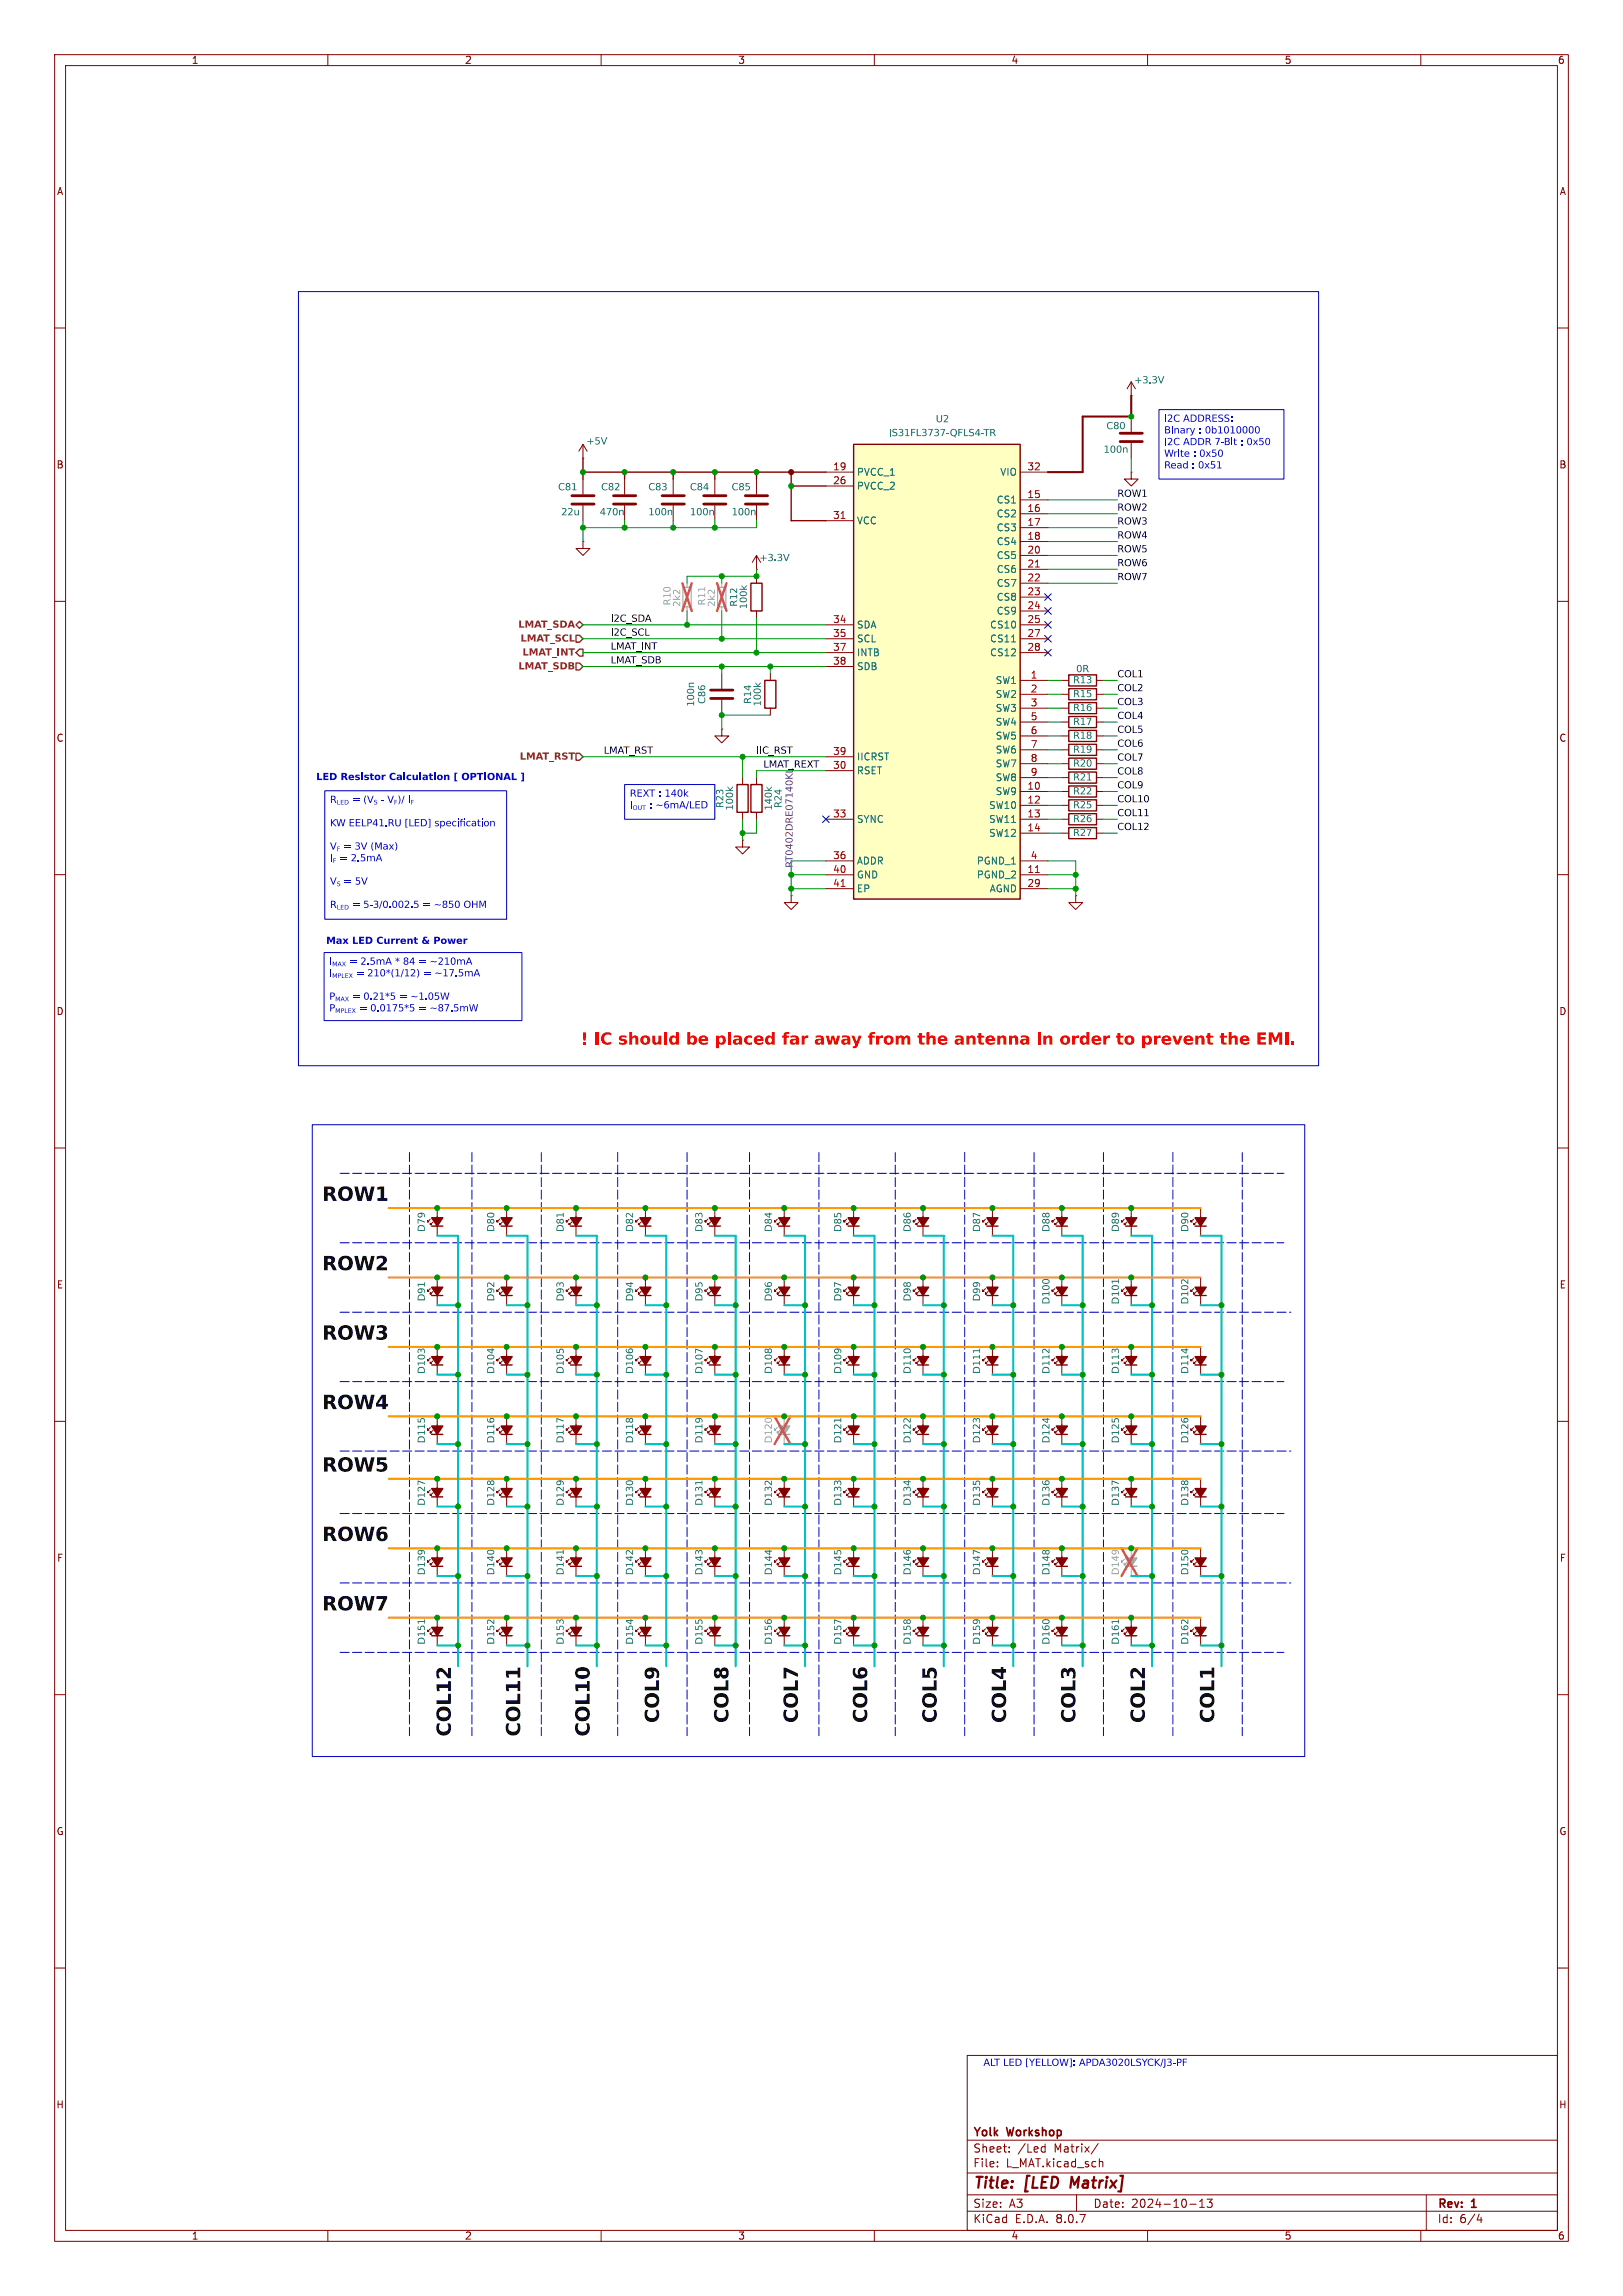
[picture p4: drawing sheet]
<svg xmlns="http://www.w3.org/2000/svg" width="297mm" height="420mm" viewBox="0 0 297 420" stroke-linecap="round" stroke-linejoin="round" font-family="sans-serif">
<defs><g id="words">
<g font-size="3.5" fill="#0f0f0f">
<text x="59" y="220.1">ROW1</text>
<text x="59" y="232.8">ROW2</text>
<text x="59" y="245.5">ROW3</text>
<text x="59" y="258.2">ROW4</text>
<text x="59" y="269.6">ROW5</text>
<text x="59" y="282.3">ROW6</text>
<text x="59" y="295">ROW7</text>
<text x="82.9" y="317.6" transform="rotate(-90 82.9 317.6)">COL12</text>
<text x="95.6" y="317.6" transform="rotate(-90 95.6 317.6)">COL11</text>
<text x="108.3" y="317.6" transform="rotate(-90 108.3 317.6)">COL10</text>
<text x="121" y="315.2" transform="rotate(-90 121 315.2)">COL9</text>
<text x="133.7" y="315.2" transform="rotate(-90 133.7 315.2)">COL8</text>
<text x="146.4" y="315.2" transform="rotate(-90 146.4 315.2)">COL7</text>
<text x="159.1" y="315.2" transform="rotate(-90 159.1 315.2)">COL6</text>
<text x="171.8" y="315.2" transform="rotate(-90 171.8 315.2)">COL5</text>
<text x="184.5" y="315.2" transform="rotate(-90 184.5 315.2)">COL4</text>
<text x="197.2" y="315.2" transform="rotate(-90 197.2 315.2)">COL3</text>
<text x="209.9" y="315.2" transform="rotate(-90 209.9 315.2)">COL2</text>
<text x="222.6" y="315.2" transform="rotate(-90 222.6 315.2)">COL1</text>
</g>
<g font-size="3" fill="#f00">
<text x="106.3" y="192">! IC should</text>
<text x="125.5" y="192">be placed</text>
<text x="143.1" y="192">far away</text>
<text x="158.8" y="192">from</text>
<text x="167.9" y="192">the</text>
<text x="174.6" y="192">antenna</text>
<text x="189.6" y="192">in order</text>
<text x="204.2" y="192">to prevent</text>
<text x="223.1" y="192">the</text>
<text x="229.8" y="192">EMI.</text>
</g>
<g font-size="2.8" fill="#840000">
<text x="178" y="400.9">Title:</text>
<text x="187.7" y="400.9">[LED</text>
<text x="196.7" y="400.9">Matrix]</text>
</g>
<g font-size="2.1" fill="#840000">
<text x="178" y="394">Sheet:</text>
<text x="178" y="391.2">Yolk</text>
<text x="184.4" y="391.2">Workshop</text>
<text x="186.2" y="394">/Led</text>
<text x="193" y="394">Matrix/</text>
<text x="178" y="396.7">File:</text>
<text x="184.1" y="396.7">L_MAT.kicad_sch</text>
<text x="178" y="406.9">KiCad</text>
<text x="178" y="404.1">Size:</text>
<text x="184.7" y="404.1">A3</text>
<text x="185.7" y="406.9">E.D.A.</text>
<text x="193.3" y="406.9">8.0.7</text>
<text x="200" y="404.1">Date:</text>
<text x="207" y="404.1">2024-10-13</text>
<text x="263" y="404.3">Rev:</text>
<text x="263" y="406.9">Id:</text>
<text x="267.1" y="406.9">6/4</text>
<text x="269.4" y="404.3">1</text>
</g>
<g font-size="1.8" fill="#840000">
<text x="35" y="11.9">1</text>
<text x="85" y="11.9">2</text>
<text x="135" y="11.9">3</text>
<text x="185" y="11.9">4</text>
<text x="235" y="11.9">5</text>
<text x="285" y="11.9">6</text>
<text x="10.3" y="35.9">A</text>
<text x="285.3" y="35.9">A</text>
<text x="10.3" y="85.9">B</text>
<text x="285.3" y="85.9">B</text>
<text x="10.3" y="135.9">C</text>
<text x="285.3" y="135.9">C</text>
<text x="10.3" y="185.9">D</text>
<text x="285.3" y="185.9">D</text>
<text x="10.3" y="235.9">E</text>
<text x="285.3" y="235.9">E</text>
<text x="10.3" y="285.9">F</text>
<text x="285.3" y="285.9">F</text>
<text x="10.3" y="335.9">G</text>
<text x="285.3" y="335.9">G</text>
<text x="10.2" y="385.9">H</text>
<text x="285.2" y="385.9">H</text>
<text x="35" y="409.9">1</text>
<text x="85" y="409.9">2</text>
<text x="135" y="409.9">3</text>
<text x="185" y="409.9">4</text>
<text x="235" y="409.9">5</text>
<text x="285" y="409.9">6</text>
</g>
<g font-size="1.8" fill="#006464">
<text x="207.5" y="70.6">+3.3V</text>
<text x="171.3" y="77.8">U2</text>
<text x="107.3" y="81.8">+5V</text>
<text x="162.7" y="80.3">IS31FL3737-QFLS4-TR</text>
<text x="202" y="83.3">100n</text>
<text x="202.5" y="79">C80</text>
<text x="156.7" y="87.2">PVCC_1</text>
<text x="156.7" y="89.8">PVCC_2</text>
<text x="183" y="87.2">VIO</text>
<text x="102.1" y="90.2">C81</text>
<text x="102.7" y="94.8">22u</text>
<text x="109.8" y="94.8">470n</text>
<text x="110" y="90.2">C82</text>
<text x="118.6" y="94.8">100n</text>
<text x="118.6" y="90.2">C83</text>
<text x="126.3" y="94.8">100n</text>
<text x="126.3" y="90.2">C84</text>
<text x="133.9" y="94.8">100n</text>
<text x="133.9" y="90.2">C85</text>
<text x="182.3" y="92.3">CS1</text>
<text x="182.3" y="94.8">CS2</text>
<text x="156.7" y="96.1">VCC</text>
<text x="182.3" y="97.4">CS3</text>
<text x="182.3" y="99.9">CS4</text>
<text x="139" y="103.2">+3.3V</text>
<text x="182.3" y="102.5">CS5</text>
<text x="182.3" y="105">CS6</text>
<text x="182.3" y="107.5">CS7</text>
<text x="135.4" y="111" transform="rotate(-90 135.4 111)">R12</text>
<text x="137.2" y="111.4" transform="rotate(-90 137.2 111.4)">100k</text>
<text x="182.3" y="110.1">CS8</text>
<text x="182.3" y="112.6">CS9</text>
<text x="156.7" y="115.2">SDA</text>
<text x="156.7" y="117.7">SCL</text>
<text x="181.1" y="115.2">CS10</text>
<text x="181.1" y="117.7">CS11</text>
<text x="156.7" y="120.2">INTB</text>
<text x="156.7" y="122.8">SDB</text>
<text x="181.1" y="120.2">CS12</text>
<text x="182.1" y="125.3">SW1</text>
<text x="196.4" y="125.5">R13</text>
<text x="196.9" y="123.5">0R</text>
<text x="127.5" y="129.3" transform="rotate(-90 127.5 129.3)">100n</text>
<text x="129.6" y="128.8" transform="rotate(-90 129.6 128.8)">C86</text>
<text x="138" y="128.7" transform="rotate(-90 138 128.7)">R14</text>
<text x="139.7" y="129.2" transform="rotate(-90 139.7 129.2)">100k</text>
<text x="182.1" y="127.9">SW2</text>
<text x="182.1" y="130.4">SW3</text>
<text x="196.4" y="130.6">R16</text>
<text x="196.4" y="128.1">R15</text>
<text x="182.1" y="132.9">SW4</text>
<text x="182.1" y="135.5">SW5</text>
<text x="196.4" y="135.7">R18</text>
<text x="196.4" y="133.1">R17</text>
<text x="156.7" y="141.8">RSET</text>
<text x="156.7" y="139.3">IICRST</text>
<text x="182.1" y="138">SW6</text>
<text x="182.1" y="140.6">SW7</text>
<text x="182.1" y="143.1">SW8</text>
<text x="196.4" y="138.2">R19</text>
<text x="196.4" y="140.8">R20</text>
<text x="196.4" y="143.3">R21</text>
<text x="132.9" y="147.8" transform="rotate(-90 132.9 147.8)">R23</text>
<text x="134.7" y="148.3" transform="rotate(-90 134.7 148.3)">100k</text>
<text x="141.8" y="148.3" transform="rotate(-90 141.8 148.3)">140k</text>
<text x="143.5" y="147.8" transform="rotate(-90 143.5 147.8)">R24</text>
<text x="180.9" y="148.2">SW10</text>
<text x="182.1" y="145.6">SW9</text>
<text x="196.4" y="145.8">R22</text>
<text x="196.4" y="148.4">R25</text>
<text x="156.7" y="150.7">SYNC</text>
<text x="180.9" y="150.7">SW11</text>
<text x="180.9" y="153.3">SW12</text>
<text x="196.4" y="153.5">R27</text>
<text x="196.4" y="150.9">R26</text>
<text x="156.7" y="158.3">ADDR</text>
<text x="156.7" y="160.9">GND</text>
<text x="178.7" y="160.9">PGND_2</text>
<text x="178.7" y="158.3">PGND_1</text>
<text x="156.7" y="163.4">EP</text>
<text x="181" y="163.4">AGND</text>
<text x="78.3" y="225.3" transform="rotate(-90 78.3 225.3)">D79</text>
<text x="91" y="225.3" transform="rotate(-90 91 225.3)">D80</text>
<text x="103.7" y="225.3" transform="rotate(-90 103.7 225.3)">D81</text>
<text x="116.4" y="225.3" transform="rotate(-90 116.4 225.3)">D82</text>
<text x="129.1" y="225.3" transform="rotate(-90 129.1 225.3)">D83</text>
<text x="141.8" y="225.3" transform="rotate(-90 141.8 225.3)">D84</text>
<text x="154.5" y="225.3" transform="rotate(-90 154.5 225.3)">D85</text>
<text x="167.2" y="225.3" transform="rotate(-90 167.2 225.3)">D86</text>
<text x="179.9" y="225.3" transform="rotate(-90 179.9 225.3)">D87</text>
<text x="192.6" y="225.3" transform="rotate(-90 192.6 225.3)">D88</text>
<text x="205.3" y="225.3" transform="rotate(-90 205.3 225.3)">D89</text>
<text x="218" y="225.3" transform="rotate(-90 218 225.3)">D90</text>
<text x="78.3" y="238" transform="rotate(-90 78.3 238)">D91</text>
<text x="91" y="238" transform="rotate(-90 91 238)">D92</text>
<text x="103.7" y="238" transform="rotate(-90 103.7 238)">D93</text>
<text x="116.4" y="238" transform="rotate(-90 116.4 238)">D94</text>
<text x="129.1" y="238" transform="rotate(-90 129.1 238)">D95</text>
<text x="141.8" y="238" transform="rotate(-90 141.8 238)">D96</text>
<text x="154.5" y="238" transform="rotate(-90 154.5 238)">D97</text>
<text x="167.2" y="238" transform="rotate(-90 167.2 238)">D98</text>
<text x="179.9" y="238" transform="rotate(-90 179.9 238)">D99</text>
<text x="192.6" y="238.6" transform="rotate(-90 192.6 238.6)">D100</text>
<text x="205.3" y="238.6" transform="rotate(-90 205.3 238.6)">D101</text>
<text x="218" y="238.6" transform="rotate(-90 218 238.6)">D102</text>
<text x="78.3" y="251.3" transform="rotate(-90 78.3 251.3)">D103</text>
<text x="91" y="251.3" transform="rotate(-90 91 251.3)">D104</text>
<text x="103.7" y="251.3" transform="rotate(-90 103.7 251.3)">D105</text>
<text x="116.4" y="251.3" transform="rotate(-90 116.4 251.3)">D106</text>
<text x="129.1" y="251.3" transform="rotate(-90 129.1 251.3)">D107</text>
<text x="141.8" y="251.3" transform="rotate(-90 141.8 251.3)">D108</text>
<text x="154.5" y="251.3" transform="rotate(-90 154.5 251.3)">D109</text>
<text x="167.2" y="251.3" transform="rotate(-90 167.2 251.3)">D110</text>
<text x="179.9" y="251.3" transform="rotate(-90 179.9 251.3)">D111</text>
<text x="192.6" y="251.3" transform="rotate(-90 192.6 251.3)">D112</text>
<text x="205.3" y="251.3" transform="rotate(-90 205.3 251.3)">D113</text>
<text x="218" y="251.3" transform="rotate(-90 218 251.3)">D114</text>
<text x="78.3" y="264" transform="rotate(-90 78.3 264)">D115</text>
<text x="91" y="264" transform="rotate(-90 91 264)">D116</text>
<text x="103.7" y="264" transform="rotate(-90 103.7 264)">D117</text>
<text x="116.4" y="264" transform="rotate(-90 116.4 264)">D118</text>
<text x="129.1" y="264" transform="rotate(-90 129.1 264)">D119</text>
<text x="154.5" y="264" transform="rotate(-90 154.5 264)">D121</text>
<text x="167.2" y="264" transform="rotate(-90 167.2 264)">D122</text>
<text x="179.9" y="264" transform="rotate(-90 179.9 264)">D123</text>
<text x="192.6" y="264" transform="rotate(-90 192.6 264)">D124</text>
<text x="205.3" y="264" transform="rotate(-90 205.3 264)">D125</text>
<text x="218" y="264" transform="rotate(-90 218 264)">D126</text>
<text x="78.3" y="275.4" transform="rotate(-90 78.3 275.4)">D127</text>
<text x="91" y="275.4" transform="rotate(-90 91 275.4)">D128</text>
<text x="103.7" y="275.4" transform="rotate(-90 103.7 275.4)">D129</text>
<text x="116.4" y="275.4" transform="rotate(-90 116.4 275.4)">D130</text>
<text x="129.1" y="275.4" transform="rotate(-90 129.1 275.4)">D131</text>
<text x="141.8" y="275.4" transform="rotate(-90 141.8 275.4)">D132</text>
<text x="154.5" y="275.4" transform="rotate(-90 154.5 275.4)">D133</text>
<text x="167.2" y="275.4" transform="rotate(-90 167.2 275.4)">D134</text>
<text x="179.9" y="275.4" transform="rotate(-90 179.9 275.4)">D135</text>
<text x="192.6" y="275.4" transform="rotate(-90 192.6 275.4)">D136</text>
<text x="205.3" y="275.4" transform="rotate(-90 205.3 275.4)">D137</text>
<text x="218" y="275.4" transform="rotate(-90 218 275.4)">D138</text>
<text x="78.3" y="288.1" transform="rotate(-90 78.3 288.1)">D139</text>
<text x="91" y="288.1" transform="rotate(-90 91 288.1)">D140</text>
<text x="103.7" y="288.1" transform="rotate(-90 103.7 288.1)">D141</text>
<text x="116.4" y="288.1" transform="rotate(-90 116.4 288.1)">D142</text>
<text x="129.1" y="288.1" transform="rotate(-90 129.1 288.1)">D143</text>
<text x="141.8" y="288.1" transform="rotate(-90 141.8 288.1)">D144</text>
<text x="154.5" y="288.1" transform="rotate(-90 154.5 288.1)">D145</text>
<text x="167.2" y="288.1" transform="rotate(-90 167.2 288.1)">D146</text>
<text x="179.9" y="288.1" transform="rotate(-90 179.9 288.1)">D147</text>
<text x="192.6" y="288.1" transform="rotate(-90 192.6 288.1)">D148</text>
<text x="218" y="288.1" transform="rotate(-90 218 288.1)">D150</text>
<text x="78.3" y="300.8" transform="rotate(-90 78.3 300.8)">D151</text>
<text x="91" y="300.8" transform="rotate(-90 91 300.8)">D152</text>
<text x="103.7" y="300.8" transform="rotate(-90 103.7 300.8)">D153</text>
<text x="116.4" y="300.8" transform="rotate(-90 116.4 300.8)">D154</text>
<text x="129.1" y="300.8" transform="rotate(-90 129.1 300.8)">D155</text>
<text x="141.8" y="300.8" transform="rotate(-90 141.8 300.8)">D156</text>
<text x="154.5" y="300.8" transform="rotate(-90 154.5 300.8)">D157</text>
<text x="167.2" y="300.8" transform="rotate(-90 167.2 300.8)">D158</text>
<text x="179.9" y="300.8" transform="rotate(-90 179.9 300.8)">D159</text>
<text x="192.6" y="300.8" transform="rotate(-90 192.6 300.8)">D160</text>
<text x="205.3" y="300.8" transform="rotate(-90 205.3 300.8)">D161</text>
<text x="218" y="300.8" transform="rotate(-90 218 300.8)">D162</text>
</g>
<g font-size="1.8" fill="#0000c2">
<text x="213" y="80.1">Binary</text>
<text x="213" y="84.4">Write : 0x50</text>
<text x="57.9" y="143.2">LED Resistor</text>
<text x="71.2" y="143.2">Calculation</text>
<text x="83" y="143.2">[ OPTIONAL</text>
<text x="95.2" y="143.2">]</text>
<text x="60.4" y="147.7">R_{LED}</text>
<text x="115.3" y="148.7">I_{OUT}</text>
<text x="60.4" y="166.9">R_{LED}</text>
<text x="77.3" y="166.9">= ~850</text>
<text x="59.7" y="173.2">Max</text>
<text x="64.4" y="173.2">LED Current</text>
<text x="77.1" y="173.2">&amp; Power</text>
<text x="60.3" y="177.3">I_{MAX}</text>
<text x="60.3" y="179.4">I_{MPLEX}</text>
<text x="77.4" y="179.4">= ~17.5mA</text>
<text x="73" y="183.7">= ~1.05W</text>
<text x="180" y="378.4">ALT LED [YELLOW]: APDA3020LSYCK/J3-PF</text>
</g>
<g font-size="1.8" fill="#a90000">
<text x="152.4" y="86.1">19</text>
<text x="152.4" y="88.6">26</text>
<text x="187.9" y="86.1">32</text>
<text x="152.4" y="95">31</text>
<text x="187.9" y="91.2">15</text>
<text x="187.9" y="93.7">16</text>
<text x="187.9" y="96.3">17</text>
<text x="187.9" y="98.8">18</text>
<text x="187.9" y="101.3">20</text>
<text x="187.9" y="103.9">21</text>
<text x="187.9" y="106.4">22</text>
<text x="187.9" y="109">23</text>
<text x="187.9" y="111.5">24</text>
<text x="152.4" y="114">34</text>
<text x="152.4" y="116.6">35</text>
<text x="152.4" y="119.1">37</text>
<text x="187.9" y="114">25</text>
<text x="187.9" y="116.6">27</text>
<text x="187.9" y="119.1">28</text>
<text x="152.4" y="121.7">38</text>
<text x="188.5" y="124.2">1</text>
<text x="188.5" y="126.7">2</text>
<text x="188.5" y="129.3">3</text>
<text x="188.5" y="131.8">5</text>
<text x="188.5" y="134.4">6</text>
<text x="188.5" y="136.9">7</text>
<text x="152.4" y="140.7">30</text>
<text x="152.4" y="138.2">39</text>
<text x="188.5" y="139.4">8</text>
<text x="188.5" y="142">9</text>
<text x="152.4" y="149.6">33</text>
<text x="187.9" y="144.5">10</text>
<text x="187.9" y="147.1">12</text>
<text x="187.9" y="149.6">13</text>
<text x="187.9" y="152.1">14</text>
<text x="152.4" y="157.2">36</text>
<text x="152.4" y="159.8">40</text>
<text x="187.9" y="159.8">11</text>
<text x="188.5" y="157.2">4</text>
<text x="152.4" y="162.3">41</text>
<text x="187.9" y="162.3">29</text>
</g>
<g font-size="1.8" fill="#0f0f0f">
<text x="204.5" y="93.6">ROW2</text>
<text x="204.5" y="91.1">ROW1</text>
<text x="204.5" y="101.3">ROW5</text>
<text x="204.5" y="98.7">ROW4</text>
<text x="204.5" y="96.2">ROW3</text>
<text x="204.5" y="103.8">ROW6</text>
<text x="204.5" y="106.3">ROW7</text>
<text x="111.8" y="114">I2C_SDA</text>
<text x="111.8" y="116.5">I2C_SCL</text>
<text x="111.8" y="119">LMAT_INT</text>
<text x="111.8" y="121.6">LMAT_SDB</text>
<text x="204.5" y="124.1">COL1</text>
<text x="204.5" y="131.7">COL4</text>
<text x="204.5" y="129.2">COL3</text>
<text x="204.5" y="126.7">COL2</text>
<text x="204.5" y="136.8">COL6</text>
<text x="204.5" y="134.3">COL5</text>
<text x="110.5" y="138.1">LMAT_RST</text>
<text x="138.4" y="138.1">IIC_RST</text>
<text x="139.7" y="140.6">LMAT_REXT</text>
<text x="204.5" y="139.4">COL7</text>
<text x="204.5" y="141.9">COL8</text>
<text x="204.5" y="149.5">COL11</text>
<text x="204.5" y="144.4">COL9</text>
<text x="204.5" y="147">COL10</text>
<text x="204.5" y="152.1">COL12</text>
</g>
<g font-size="1.8" fill="#989898">
<text x="123.2" y="110.7" transform="rotate(-90 123.2 110.7)">R10</text>
<text x="125" y="111" transform="rotate(-90 125 111)">2k2</text>
<text x="129.6" y="110.7" transform="rotate(-90 129.6 110.7)">R11</text>
<text x="131.4" y="111" transform="rotate(-90 131.4 111)">2k2</text>
<text x="141.8" y="264" transform="rotate(-90 141.8 264)">D120</text>
<text x="205.3" y="288.1" transform="rotate(-90 205.3 288.1)">D149</text>
</g>
<g font-size="1.8" fill="#725600">
<text x="94.8" y="115.4">LMAT_SDA</text>
<text x="95.3" y="117.9">LMAT_SCL</text>
<text x="94.9" y="123">LMAT_SDB</text>
<text x="95.6" y="120.4">LMAT_INT</text>
<text x="95.1" y="139.5">LMAT_RST</text>
</g>
<text font-size="1.8" fill="#840084" x="145.6" y="158.7" transform="rotate(-90 145.6 158.7)">RT0402DRE07140KL</text>
</g></defs>
<g fill="none" stroke="#840000" stroke-width=".18">
<path d="M10 10h277v400h-277zM12 12h273v396h-273zM60 10v2M110 10v2M160 10v2M210 10v2M260 10v2M10 60h2M285 60h2M10 110h2M285 110h2M10 160h2"/>
<path d="M285 160h2M10 210h2M285 210h2M10 260h2M285 260h2M10 310h2M285 310h2M10 360h2M177 376h108v32h-108zM285 360h2M177 397.5h108M177 391.5h108"/>
<path d="M182.5 396.2v.2M182.5 395.4v.2M184.7 393.5v.2M184.7 392.7v.2M190.8 392.7h.4M191.2 392.2v1.5M191.2 393.6l-.4 .1M201 392.1l-1.3 1.9M201.2 395.4h.5l.1 1M60 408v2M110 408v2M160 408v2"/>
<path d="M177 404.5h108M177 401.5h108M197 401.5v3M210 408v2M217.7 403.2h1.2M219.5 403.8h.9M219.5 402.7l.5-.4v1.5M220.9 402.3h.9l-.5 .5 .4 .2v.6l-.2 .2h-.4l-.2-.2M260 408v2M261 401.5v6.5M270.7 405l-.4 1.1h.9M271 405.6v1"/>
</g>
<path d="M196.1 398.2l-.2 2" fill="none" stroke="#840000" stroke-width=".4"/>
<g fill="#fff">
<path d="M59.4 144.7h33.3v23.4h-33.3z"/>
<path d="M212.1 74.9h22.8v12.7h-22.8z"/>
<path d="M59.3 174.2h36.2v12.5h-36.2z"/>
<path d="M114.3 143.5h16.5v6.4h-16.5z"/>
<path d="M57.1 205.7h181.7v115.6h-181.7z"/>
</g>
<path d="M195.6 133.6h5.1v2h-5.1zM155.2 237h2M155.2 224.3h2M129.8 273.8h2M218.7 262.4h2M218.7 273.8h2M129.8 286.5h2M129.8 299.2h2M142.5 299.2h2M155.2 299.2h2M218.7 286.5h2M218.7 299.2h2" fill="none" stroke="#840000" stroke-width=".25"/>
<g fill="none" stroke="#840000" stroke-width=".18">
<path d="M194.3 134.6h1.3M200.7 134.6h1.2M155.4 236.2l-.5 .5v-.2v.2h.3M155.4 223.5l-.5 .5v-.2v.2h.3M156.2 221v5.1M156.2 233.7v5.1M219.7 259.1v5.1M130 273.1l-.5 .5v-.3v.3h.3M130.8 270.5v5.1M218.9 261.6l-.5 .5v-.2v.2h.3M218.9 273.1l-.5 .5v-.3v.3h.3M219.7 270.5v5.1"/>
<path d="M130 298.5l-.5 .5v-.3v.3h.3M130 285.8l-.5 .5v-.3v.3h.3M130.8 283.2v5.1M130.8 295.9v5.1M142.7 298.5l-.5 .5v-.3v.3h.3M143.5 295.9v5.1M155.4 298.5l-.5 .5v-.3v.3h.3M156.2 295.9v5.1M218.9 285.8l-.5 .5v-.3v.3h.3M218.9 298.5l-.5 .5v-.3v.3h.3M219.7 283.2v5.1M219.7 295.9v5.1"/>
</g>
<g fill="#840000" stroke="#840000" stroke-width=".25">
<path d="M218.7 260.9h2l-1 1.5z"/>
<path d="M218.7 285h2l-1 1.5z"/>
<path d="M218.7 297.7h2l-1 1.5z"/>
<path d="M218.7 272.3h2l-1 1.5z"/>
<path d="M155.2 235.5h2l-1 1.5z"/>
<path d="M155.2 222.8h2l-1 1.5z"/>
<path d="M155.2 297.7h2l-1 1.5z"/>
<path d="M142.5 297.7h2l-1 1.5z"/>
<path d="M129.8 297.7h2l-1 1.5z"/>
<path d="M129.8 285h2l-1 1.5z"/>
<path d="M129.8 272.3h2l-1 1.5z"/>
</g>
<path d="M127.2 271.1h1.2v-.3h.1v.8h-.1v-.3h-1v.3h-.1z" fill="#006464"/>
<path d="M195.6 136.1h5.1v2.1h-5.1zM218.7 249.7h2M142.5 273.8h2M155.2 273.8h2M142.5 286.5h2M155.2 286.5h2M206 299.2h2" fill="none" stroke="#840000" stroke-width=".25"/>
<g fill="none" stroke="#840000" stroke-width=".18">
<path d="M194.3 137.2h1.3M200.7 137.2h1.2M218.9 248.9l-.5 .5v-.2v.2h.3M219.7 246.4v5.1M142.7 273.1l-.5 .5v-.3v.3h.3M143.5 270.5v5.1M155.4 273.1l-.5 .5v-.3v.3h.3M156.2 270.5v5.1M142.7 285.8l-.5 .5v-.3v.3h.3M143.5 283.2v5.1M155.4 285.8l-.5 .5v-.3v.3h.3M156.2 283.2v5.1"/>
<path d="M206.2 298.5l-.5 .5v-.3v.3h.3M207 295.9v5.1"/>
</g>
<g fill="#840000" stroke="#840000" stroke-width=".25">
<path d="M142.5 285h2l-1 1.5z"/>
<path d="M155.2 272.3h2l-1 1.5z"/>
<path d="M155.2 285h2l-1 1.5z"/>
<path d="M142.5 272.3h2l-1 1.5z"/>
<path d="M218.7 248.2h2l-1 1.5z"/>
<path d="M206 297.7h2l-1 1.5z"/>
</g>
<path d="M203.4 296.5h1.2v-.3h.1v.8h-.1v-.3h-1v.3h-.1z" fill="#006464"/>
<path d="M206 273.8h2M79 286.5h2M79 299.2h2" fill="none" stroke="#840000" stroke-width=".25"/>
<path d="M206.2 273.1l-.5 .5v-.3v.3h.3M207 270.5v5.1M79.2 285.8l-.5 .5v-.3v.3h.3M79.2 298.5l-.5 .5v-.3v.3h.3M80 283.2v5.1M80 295.9v5.1" fill="none" stroke="#840000" stroke-width=".18"/>
<g fill="#840000" stroke="#840000" stroke-width=".25">
<path d="M206 272.3h2l-1 1.5z"/>
<path d="M79 285h2l-1 1.5z"/>
<path d="M79 297.7h2l-1 1.5z"/>
</g>
<path d="M76.4 296.5h1.2v-.3h.1v.8h-.1v-.3h-1v.3h-.1z" fill="#006464"/>
<path d="M206 286.5h2" fill="none" stroke="#a1a1a1" stroke-width=".25"/>
<path d="M206.2 285.8l-.5 .5v-.3v.3h.3M207 283.2v5.1" fill="none" stroke="#a1a1a1" stroke-width=".18"/>
<path d="M206 285h2l-1 1.5z" fill="#a1a1a1" stroke="#a1a1a1" stroke-width=".25"/>
<path d="M205.2 283.2l3 5.1M208.2 283.2l-3 5.1" fill="none" stroke="#e65255" stroke-width=".46"/>
<path d="M195.6 138.7h5.1v2h-5.1zM142.5 237h2M142.5 224.3h2M218.7 237h2M218.7 224.3h2M79 249.7h2M91.7 249.7h2M79 273.8h2M79 262.4h2M91.7 273.8h2M91.7 262.4h2" fill="none" stroke="#840000" stroke-width=".25"/>
<g fill="none" stroke="#840000" stroke-width=".18">
<path d="M206.2 71.1l.8-1.2v2.5M207 72.4h.1M194.3 139.7h1.3M200.7 139.7h1.2M142.7 236.2l-.5 .5v-.2v.2h.3M142.7 223.5l-.5 .5v-.2v.2h.3M143.5 221v5.1M143.5 233.7v5.1M218.9 236.2l-.5 .5v-.2v.2h.3M218.9 223.5l-.5 .5v-.2v.2h.3M219.7 221v5.1M219.7 233.7v5.1"/>
<path d="M79.2 248.9l-.5 .5v-.2v.2h.3M80 246.4v5.1M80 259.1v5.1M91.9 248.9l-.5 .5v-.2v.2h.3M92.7 246.4v5.1M92.7 259.1v5.1M79.2 273.1l-.5 .5v-.3v.3h.3M79.2 261.6l-.5 .5v-.2v.2h.3M80 270.5v5.1M91.9 273.1l-.5 .5v-.3v.3h.3M91.9 261.6l-.5 .5v-.2v.2h.3M92.7 270.5v5.1"/>
</g>
<g fill="#840000" stroke="#840000" stroke-width=".25">
<path d="M142.5 235.5h2l-1 1.5z"/>
<path d="M91.7 272.3h2l-1 1.5z"/>
<path d="M142.5 222.8h2l-1 1.5z"/>
<path d="M79 272.3h2l-1 1.5z"/>
<path d="M218.7 235.5h2l-1 1.5z"/>
<path d="M91.7 260.9h2l-1 1.5z"/>
<path d="M79 248.2h2l-1 1.5z"/>
<path d="M79 260.9h2l-1 1.5z"/>
<path d="M91.7 248.2h2l-1 1.5z"/>
<path d="M218.7 222.8h2l-1 1.5z"/>
</g>
<path d="M211.9 68.8h.2l.4 1.1 .4-1.1h.2l-.5 1.3h-.2z" fill="#006464"/>
<path d="M205 79.2h4M104.6 90.7h4.1M104.6 92.2h4.1M112.3 90.7h4M112.3 92.2h4M121.2 90.7h4M121.2 92.2h4M128.8 90.7h4M128.8 92.2h4M136.4 90.7h4.1M136.4 92.2h4.1M205 80.8h4" fill="none" stroke="#840000" stroke-width=".51"/>
<g fill="none" stroke="#840000" stroke-width=".18">
<path d="M207 76.2v2.8M106.7 87.6v2.8M106.7 92.5v2.8M114.3 87.6v2.8M114.3 92.5v2.8M123.2 87.6v2.8M123.2 92.5v2.8M130.8 87.6v2.8M130.8 92.5v2.8M138.4 87.6v2.8M138.4 92.5v2.8M207 86.4v1.2h-1.3l1.3 1.3 1.3-1.3h-1.3"/>
<path d="M207 86.4h.1M207 81v2.8M137.7 102.9l.7-1.3v2.5M138.4 104.1h.1M194.3 152.4h1.3M200.7 152.4h1.2M196.8 163.8v1.3h1.3l-1.3 1.3-1.2-1.3h1.2M196.8 163.8h.1"/>
</g>
<path d="M195.6 151.4h5.1v2h-5.1z" fill="none" stroke="#840000" stroke-width=".25"/>
<path d="M143.3 101.3h.2l.4 1.1 .4-1.1h.2l-.5 1.3h-.2z" fill="#006464"/>
<path d="M106.7 99.1v1.2h1.2l-1.2 1.3-1.3-1.3h1.3M106.7 99.1h.1M106.7 83.8h.1M106.7 81.3l-.8 1.3M106.7 81.3v2.5M106.7 81.3l.7 1.3M135.9 153.7v1.2h1.3l-1.3 1.3-1.3-1.3h1.3M135.9 153.7h.1M138.4 142.2v1.3M138.4 148.6v1.3M144.8 163.8v1.3h1.2l-1.2 1.3-1.3-1.3h1.3M144.8 163.8h.1" fill="none" stroke="#840000" stroke-width=".18"/>
<path d="M137.4 143.5h2v5.1h-2z" fill="none" stroke="#840000" stroke-width=".25"/>
<path d="M109.9 80h.2l.4 1.1 .4-1.1h.2l-.5 1.3h-.2z" fill="#006464"/>
<path d="M156.2 81.3h30.5v83.2h-30.5z" fill="#ffffc2"/>
<path d="M156.2 81.3h30.5v83.2h-30.5z" fill="none" stroke="#840000" stroke-width=".25"/>
<g fill="none" stroke="#840000" stroke-width=".18">
<path d="M151.1 86.4h5.1M151.1 88.9h5.1M151.1 95.3h5.1M186.7 91.4h5.1M186.7 94h5.1M186.7 96.5h5.1M186.7 99.1h5.1M186.7 86.4h5.1M151.1 114.3h5.1M151.1 116.8h5.1M151.1 119.4h5.1M186.7 101.6h5.1"/>
<path d="M186.7 104.1h5.1M186.7 106.7h5.1M186.7 109.2h5.1M186.7 111.8h5.1M186.7 114.3h5.1M186.7 116.8h5.1M186.7 119.4h5.1M151.1 121.9h5.1M151.1 138.4h5.1M186.7 124.5h5.1M186.7 127h5.1M186.7 129.5h5.1"/>
<path d="M186.7 132.1h5.1M186.7 134.6h5.1M186.7 137.2h5.1M186.7 139.7h5.1M151.1 149.9h5.1M151.1 141h5.1M151.1 157.5h5.1M186.7 144.8h5.1M186.7 147.3h5.1M186.7 149.9h5.1M186.7 152.4h5.1M186.7 157.5h5.1"/>
<path d="M186.7 142.2h5.1M151.1 160h5.1M151.1 162.6h5.1M186.7 160h5.1M186.7 162.6h5.1"/>
</g>
<path d="M153.9 94.8h.7M189.5 103.7h.7M189.5 159.6h.7M153.9 162.1h.7" fill="none" stroke="#a90000" stroke-width=".18"/>
<path d="M185.1 117.4h.7" fill="none" stroke="#006464" stroke-width=".18"/>
<path d="M181.2 78.5h.4a.37 .37 0 0 1 .4 .2 .37 .37 0 0 1-.2 .5l.4 .6h-.2l-.2-.5-.2-.1h-.2v.6h-.2v-.7h.5l.2-.3-.1-.2h-.4v.5h-.2z" fill="#006464"/>
<g fill="none" stroke="#840000" stroke-width=".25">
<path d="M137.4 106.7h2v5.1h-2zM140 124.5h2v5h-2zM195.6 128.5h5.1v2.1h-5.1zM195.6 123.4h5.1v2.1h-5.1zM195.6 126h5.1v2h-5.1zM195.6 131.1h5.1v2h-5.1zM134.9 143.5h2v5.1h-2zM195.6 148.8h5.1v2.1h-5.1zM195.6 143.8h5.1v2h-5.1zM195.6 146.3h5.1v2h-5.1zM195.6 141.2h5.1v2.1h-5.1zM180.6 237h2"/>
<path d="M180.6 224.3h2M206 237h2M104.4 262.4h2M104.4 273.8h2M117.1 299.2h2"/>
</g>
<g fill="none" stroke="#840000" stroke-width=".18">
<path d="M138.4 105.4v1.3M138.4 111.8v1.2M132.1 133.4v1.2h1.2l-1.2 1.3-1.3-1.3h1.3M132.1 133.4h.1M132.1 123.2v2.8M132.1 128v2.8M141 123.2v1.3M141 129.5v1.3M194.3 129.5h1.3M194.3 124.5h1.3M194.3 127h1.3M194.3 132.1h1.3"/>
<path d="M200.7 129.5h1.2M200.7 124.5h1.2M200.7 127h1.2M200.7 132.1h1.2M135.9 142.2v1.3M135.9 148.6v1.3M194.3 149.9h1.3M194.3 144.8h1.3M194.3 147.3h1.3M194.3 142.2h1.3M200.7 149.9h1.2M200.7 144.8h1.2"/>
<path d="M200.7 147.3h1.2M200.7 142.2h1.2M180.8 236.2l-.5 .5v-.2v.2h.3M180.8 223.5l-.5 .5v-.2v.2h.3M181.6 221v5.1M181.6 233.7v5.1M206.2 236.2l-.5 .5v-.2v.2h.3M207 233.7v5.1M105.4 259.1v5.1M104.6 261.6l-.5 .5v-.2v.2h.3M104.6 273.1l-.5 .5v-.3v.3h.3M105.4 270.5v5.1"/>
<path d="M117.3 298.5l-.5 .5v-.3v.3h.3M118.1 295.9v5.1"/>
</g>
<g fill="#840000" stroke="#840000" stroke-width=".25">
<path d="M104.4 260.9h2l-1 1.5z"/>
<path d="M104.4 272.3h2l-1 1.5z"/>
<path d="M180.6 235.5h2l-1 1.5z"/>
<path d="M117.1 297.7h2l-1 1.5z"/>
<path d="M180.6 222.8h2l-1 1.5z"/>
<path d="M206 235.5h2l-1 1.5z"/>
</g>
<path d="M130 126.2h4.1M130 127.8h4.1" fill="none" stroke="#840000" stroke-width=".51"/>
<path d="M125 107.4h1.5v3.6h-1.5zM131.3 107.4h1.5v3.6h-1.5z" fill="none" stroke="#a1a1a1" stroke-width=".2"/>
<path d="M125.7 106.7v.7M125.7 111v.8M132.1 106.7v.7M132.1 111v.8" fill="none" stroke="#a1a1a1" stroke-width=".18"/>
<path d="M124.9 106.7l1.7 5.1M126.6 106.7l-1.7 5.1M131.2 106.7l1.7 5.1M132.9 106.7l-1.7 5.1" fill="none" stroke="#e65255" stroke-width=".46"/>
<path d="M203.4 234.3h1.2v-.3h.1v.7h-.1v-.2h-1v.3h-.1z" fill="#006464"/>
<g fill="none" stroke="#840000" stroke-width=".25">
<path d="M79 237h2M79 224.3h2M91.7 237h2M91.7 224.3h2M104.4 237h2M104.4 224.3h2M117.1 237h2M117.1 224.3h2M129.8 237h2M129.8 224.3h2M193.3 237h2M193.3 224.3h2"/>
<path d="M206 224.3h2M104.4 249.7h2M117.1 249.7h2M129.8 249.7h2M142.5 249.7h2M155.2 249.7h2M117.1 273.8h2M129.8 262.4h2M155.2 262.4h2M193.3 299.2h2"/>
</g>
<g fill="none" stroke="#840000" stroke-width=".18">
<path d="M79.2 223.5l-.5 .5v-.2v.2h.3M79.2 236.2l-.5 .5v-.2v.2h.3M80 221v5.1M80 233.7v5.1M91.9 223.5l-.5 .5v-.2v.2h.3M91.9 236.2l-.5 .5v-.2v.2h.3M92.7 221v5.1M92.7 233.7v5.1M104.6 223.5l-.5 .5v-.2v.2h.3M104.6 236.2l-.5 .5v-.2v.2h.3M105.4 221v5.1M105.4 233.7v5.1"/>
<path d="M117.3 223.5l-.5 .5v-.2v.2h.3M117.3 236.2l-.5 .5v-.2v.2h.3M118.1 221v5.1M118.1 233.7v5.1M130 223.5l-.5 .5v-.2v.2h.3M130 236.2l-.5 .5v-.2v.2h.3M130.8 221v5.1M130.8 233.7v5.1M193.5 236.2l-.5 .5v-.2v.2h.3M193.5 223.5l-.5 .5v-.2v.2h.3M194.3 221v5.1M194.3 233.7v5.1"/>
<path d="M206.2 223.5l-.5 .5v-.2v.2h.3M207 221v5.1M104.6 248.9l-.5 .5v-.2v.2h.3M105.4 246.4v5.1M117.3 248.9l-.5 .5v-.2v.2h.3M118.1 246.4v5.1M130 248.9l-.5 .5v-.2v.2h.3M130.8 246.4v5.1M130.8 259.1v5.1M142.7 248.9l-.5 .5v-.2v.2h.3M143.5 246.4v5.1M155.4 248.9l-.5 .5v-.2v.2h.3"/>
<path d="M156.2 246.4v5.1M156.2 259.1v5.1M117.3 273.1l-.5 .5v-.3v.3h.3M118.1 270.5v5.1M130 261.6l-.5 .5v-.2v.2h.3M155.4 261.6l-.5 .5v-.2v.2h.3M193.5 298.5l-.5 .5v-.3v.3h.3M194.3 295.9v5.1"/>
</g>
<g fill="#840000" stroke="#840000" stroke-width=".25">
<path d="M193.3 235.5h2l-1 1.5z"/>
<path d="M206 222.8h2l-1 1.5z"/>
<path d="M193.3 222.8h2l-1 1.5z"/>
<path d="M91.7 222.8h2l-1 1.5z"/>
<path d="M79 222.8h2l-1 1.5z"/>
<path d="M79 235.5h2l-1 1.5z"/>
<path d="M91.7 235.5h2l-1 1.5z"/>
<path d="M117.1 272.3h2l-1 1.5z"/>
<path d="M104.4 222.8h2l-1 1.5z"/>
<path d="M193.3 297.7h2l-1 1.5z"/>
<path d="M104.4 235.5h2l-1 1.5z"/>
<path d="M117.1 222.8h2l-1 1.5z"/>
<path d="M117.1 235.5h2l-1 1.5z"/>
<path d="M129.8 248.2h2l-1 1.5z"/>
<path d="M104.4 248.2h2l-1 1.5z"/>
<path d="M117.1 248.2h2l-1 1.5z"/>
<path d="M129.8 222.8h2l-1 1.5z"/>
<path d="M129.8 235.5h2l-1 1.5z"/>
<path d="M142.5 248.2h2l-1 1.5z"/>
<path d="M129.8 260.9h2l-1 1.5z"/>
<path d="M155.2 248.2h2l-1 1.5z"/>
<path d="M155.2 260.9h2l-1 1.5z"/>
</g>
<path d="M142.5 262.4h2" fill="none" stroke="#a1a1a1" stroke-width=".25"/>
<path d="M143.5 259.1v5.1M142.7 261.6l-.5 .5v-.2v.2h.3" fill="none" stroke="#a1a1a1" stroke-width=".18"/>
<path d="M142.5 260.9h2l-1 1.5z" fill="#a1a1a1" stroke="#a1a1a1" stroke-width=".25"/>
<path d="M141.7 259.1l3 5.1M144.7 259.1l-3 5.1" fill="none" stroke="#e65255" stroke-width=".46"/>
<path d="M152.6 259.7h1.2v-.3h.1v.7h-.1v-.2h-1v.3h-.1z" fill="#006464"/>
<path d="M180.6 249.7h2M193.3 249.7h2M167.9 262.4h2M180.6 273.8h2" fill="none" stroke="#840000" stroke-width=".25"/>
<path d="M168.9 259.1v5.1M180.8 248.9l-.5 .5v-.2v.2h.3M181.6 246.4v5.1M193.5 248.9l-.5 .5v-.2v.2h.3M194.3 246.4v5.1M168.1 261.6l-.5 .5v-.2v.2h.3M180.8 273.1l-.5 .5v-.3v.3h.3M181.6 270.5v5.1" fill="none" stroke="#840000" stroke-width=".18"/>
<g fill="#840000" stroke="#840000" stroke-width=".25">
<path d="M180.6 272.3h2l-1 1.5z"/>
<path d="M193.3 248.2h2l-1 1.5z"/>
<path d="M167.9 260.9h2l-1 1.5z"/>
<path d="M180.6 248.2h2l-1 1.5z"/>
</g>
<path d="M178 247h1.2v-.3h.1v.7h-.1v-.2h-1v.3h-.1z" fill="#006464"/>
<path d="M167.9 224.3h2M167.9 249.7h2M91.7 286.5h2M104.4 286.5h2" fill="none" stroke="#840000" stroke-width=".25"/>
<path d="M168.1 223.5l-.5 .5v-.2v.2h.3M168.9 221v5.1M168.1 248.9l-.5 .5v-.2v.2h.3M168.9 246.4v5.1M91.9 285.8l-.5 .5v-.3v.3h.3M92.7 283.2v5.1M104.6 285.8l-.5 .5v-.3v.3h.3M105.4 283.2v5.1" fill="none" stroke="#840000" stroke-width=".18"/>
<g fill="#840000" stroke="#840000" stroke-width=".25">
<path d="M91.7 285h2l-1 1.5z"/>
<path d="M167.9 248.2h2l-1 1.5z"/>
<path d="M167.9 222.8h2l-1 1.5z"/>
<path d="M104.4 285h2l-1 1.5z"/>
</g>
<path d="M101.8 283.8h1.2v-.3h.1v.8h-.1v-.3h-1v.3h-.1z" fill="#006464"/>
<g fill="none" stroke="#840000" stroke-width=".25">
<path d="M167.9 237h2M206 249.7h2M117.1 262.4h2M167.9 273.8h2M180.6 262.4h2M193.3 262.4h2M193.3 273.8h2M206 262.4h2M91.7 299.2h2M104.4 299.2h2M117.1 286.5h2M167.9 299.2h2"/>
<path d="M167.9 286.5h2M180.6 299.2h2M180.6 286.5h2M193.3 286.5h2"/>
</g>
<g fill="none" stroke="#840000" stroke-width=".18">
<path d="M168.1 236.2l-.5 .5v-.2v.2h.3M168.9 233.7v5.1M118.1 259.1v5.1M181.6 259.1v5.1M194.3 259.1v5.1M206.2 248.9l-.5 .5v-.2v.2h.3M207 246.4v5.1M207 259.1v5.1M117.3 261.6l-.5 .5v-.2v.2h.3M168.1 273.1l-.5 .5v-.3v.3h.3M168.9 270.5v5.1M180.8 261.6l-.5 .5v-.2v.2h.3"/>
<path d="M193.5 261.6l-.5 .5v-.2v.2h.3M193.5 273.1l-.5 .5v-.3v.3h.3M194.3 270.5v5.1M206.2 261.6l-.5 .5v-.2v.2h.3M91.9 298.5l-.5 .5v-.3v.3h.3M92.7 295.9v5.1M104.6 298.5l-.5 .5v-.3v.3h.3M105.4 295.9v5.1M117.3 285.8l-.5 .5v-.3v.3h.3M118.1 283.2v5.1M168.1 285.8l-.5 .5v-.3v.3h.3M168.1 298.5l-.5 .5v-.3v.3h.3"/>
<path d="M168.9 283.2v5.1M168.9 295.9v5.1M180.8 285.8l-.5 .5v-.3v.3h.3M180.8 298.5l-.5 .5v-.3v.3h.3M181.6 283.2v5.1M181.6 295.9v5.1M193.5 285.8l-.5 .5v-.3v.3h.3M194.3 283.2v5.1"/>
</g>
<g fill="#840000" stroke="#840000" stroke-width=".25">
<path d="M180.6 260.9h2l-1 1.5z"/>
<path d="M104.4 297.7h2l-1 1.5z"/>
<path d="M167.9 235.5h2l-1 1.5z"/>
<path d="M91.7 297.7h2l-1 1.5z"/>
<path d="M206 248.2h2l-1 1.5z"/>
<path d="M193.3 285h2l-1 1.5z"/>
<path d="M206 260.9h2l-1 1.5z"/>
<path d="M167.9 272.3h2l-1 1.5z"/>
<path d="M180.6 285h2l-1 1.5z"/>
<path d="M117.1 285h2l-1 1.5z"/>
<path d="M167.9 285h2l-1 1.5z"/>
<path d="M193.3 260.9h2l-1 1.5z"/>
<path d="M180.6 297.7h2l-1 1.5z"/>
<path d="M167.9 297.7h2l-1 1.5z"/>
<path d="M117.1 260.9h2l-1 1.5z"/>
<path d="M193.3 272.3h2l-1 1.5z"/>
</g>
<path d="M104 121.1h.5a.35 .35 0 0 1 .5 .2 .35 .35 0 0 1-.1 .4 .38 .38 0 0 1 .2 .5 .38 .38 0 0 1-.5 .2h-.6v-.2h.6l.2-.2-.1-.1h-.3v.3h-.4v-.5l.6-.1 .1-.1-.3-.1v.3h-.4z" fill="#725600"/>
<path d="M105.4 121.3h.6l.7 .6-.7 .7h-.6z" fill="none" stroke="#725600" stroke-width=".25"/>
<path d="M104 118.6h1.2v.3h-.4v1h-.4v-1h-.4z" fill="#725600"/>
<path d="M105.4 116.2h.6l.7 .6-.7 .7h-.6zM106 118.7h.7v1.3h-.7l-.6-.6z" fill="none" stroke="#725600" stroke-width=".25"/>
<path d="M104.3 113.5h.4l.5 1.3h-.3l-.1-.2h-.5l-.1 .2h-.3l.1-.4h.7l-.2-.6-.1 .6h-.4z" fill="#725600"/>
<path d="M105.4 114.3l.6-.6 .7 .6-.7 .6z" fill="none" stroke="#725600" stroke-width=".25"/>
<path d="M104 137.6h1.2v.3h-.4v1.1h-.4v-1.1h-.4z" fill="#725600"/>
<path d="M105.4 137.8h.6l.7 .6-.7 .7h-.6z" fill="none" stroke="#725600" stroke-width=".25"/>
<g fill="#0f0f0f">
<path d="M69 217.2l1.3-.2v2.2h.6v.5h-1.8v-.5h.6v-1.7l-.7 .1z"/>
<path d="M68.9 229.9a1.47 1.47 0 0 1 1.9 .3l-.1 .7-1 .9h1.1v.6h-1.9v-.6l1-.8a.51 .51 0 0 0 .1-.8 .51 .51 0 0 0-.8 .1l-.3 .1z"/>
<path d="M69.2 279.6l.6-.3h1v.5l-.3-.1a.68 .68 0 0 0-1 .6 .92 .92 0 0 1 1.5 .7 .92 .92 0 0 1-1.4 .9l-.5-.3-.2-.6h.7a.38 .38 0 0 0 .4 .5 .38 .38 0 0 0 .3-.6 .36 .36 0 0 0-.4-.3 .36 .36 0 0 0-.3 .4h-.7v-.8z"/>
<path d="M69.9 255.1h.7v1.7h.4v.5h-.4v.5h-.6v-.5h-1.2v-.5h1.2v-1.1l-.8 1.1h-.4z"/>
<path d="M219.6 305.6h2.1v-.6h.5v1.9h-.5v-.6h-1.6l.1 .6h-.5z"/>
<path d="M69 242.5a1.51 1.51 0 0 1 1.8 .4 .57 .57 0 0 1-.5 .7 .79 .79 0 0 1 .5 1 .79 .79 0 0 1-1 .5l-.9-.1v-.5l.5 .1a.44 .44 0 0 0 .6 0 .44 .44 0 0 0-.1-.7h-.6v-.4h.3a.37 .37 0 0 0 .5-.4 .37 .37 0 0 0-.6-.3l-.5 .2z"/>
<path d="M68.9 292h1.9v.3l-1 2.3h-.6l.9-2.1h-1.2z"/>
<path d="M105.5 305.3a1.55 1.55 0 0 1 2.4 .5 1.25 1.25 0 0 1-1.8 1.3l-.2-.1a.96 .96 0 0 1-.7-1h.5a1.11 1.11 0 0 0 1.3 .4 .41 .41 0 0 0 .5-.5 .41 .41 0 0 0-.6-.3h-.5a.59 .59 0 0 0-.7 .4h-.5z"/>
<path d="M92.6 305.6h2.1v-.6h.5v1.9h-.5v-.6h-1.6l.1 .6h-.5z"/>
<path d="M80.1 305.3l.4-.2 .5 .1 1 1v-1.1h.5v1.9h-.5l-.9-1a.51 .51 0 0 0-.7-.1 .51 .51 0 0 0 0 .8l.2 .3h-.6l-.2-1z"/>
<path d="M69 266.6h1.7v.5h-1.1v.4a.95 .95 0 0 1 1.3 .9 .95 .95 0 0 1-1.4 .8l-.6-.1v-.5l.4 .1a.51 .51 0 0 0 .8 0 .51 .51 0 0 0-.3-.8l-.8 .1z"/>
</g>
<g fill="#0000c2">
<path d="M62.7 171.7h.3l.2 .3 .2-.3h.4l-.4 .5 .4 .5h-.3l-.3-.3-.2 .3h-.3l.4-.5z"/>
<path d="M75.8 171.4h.4v.3h.3v.2h-.3v.5h.2v.3l-.5-.2-.1-.6h-.1z"/>
<path d="M84.8 171.7h.3v.1l.4-.1v.3l-.3 .1-.1 .6h-.3z"/>
</g>
<g fill="#f00">
<path d="M122.7 189.6l.6-.2 .4 .3v-.9h.5v2.3h-.5v-.2a.71 .71 0 0 1-.9 .1 .71 .71 0 0 1-.4-.7h.6a.39 .39 0 0 0 .4 .4 .39 .39 0 0 0 .3-.6 .36 .36 0 0 0-.4-.3 .36 .36 0 0 0-.3 .5h-.6z"/>
<path d="M140.3 189.6l.5-.2 .4 .3v-.9h.6v2.3h-.6v-.2a.71 .71 0 0 1-.8 .1 .71 .71 0 0 1-.4-.7h.5a.39 .39 0 0 0 .5 .4 .39 .39 0 0 0 .2-.6 .36 .36 0 0 0-.4-.3 .36 .36 0 0 0-.3 .5h-.5z"/>
<path d="M155.8 189.4h.5l.5 1.2 .3-1.2h.6l-.8 2-.3 .3h-.5v-.3l.3-.1 .1-.2z"/>
<path d="M163.9 189.4h.5v.3l.3-.2a.57 .57 0 0 1 .7 .2 .6 .6 0 0 1 .8-.3 .6 .6 0 0 1 .4 .7v1h-.6v-.9a.31 .31 0 0 0-.3-.4 .31 .31 0 0 0-.2 .5v.8h-.5v-.9a.31 .31 0 0 0-.3-.4 .31 .31 0 0 0-.3 .5v.8h-.5z"/>
<path d="M171.8 189.6a.91 .91 0 0 1 1.1-.1 .91 .91 0 0 1 .5 .9h-1.3a.72 .72 0 0 0 1.2 .2v.4a1.06 1.06 0 0 1-1.2 .1 1.06 1.06 0 0 1-.5-1h1.2a.34 .34 0 0 0-.3-.4 .34 .34 0 0 0-.4 .4h-.5z"/>
<path d="M186.8 189.5a1.5 1.5 0 0 1 1.5 .3l.1 1.3h-.6v-.3a.61 .61 0 0 1-.7 .3 .61 .61 0 0 1-.4-.5h.5a.33 .33 0 0 0 .4 .1 .33 .33 0 0 0 .2-.4l-.5 .1-.1 .2h-.5a.63 .63 0 0 1 .8-.6h.3a.7 .7 0 0 0-1-.1z"/>
<path d="M201.9 189.4h.5v.3l.4-.3h.3v.5h-.1a.43 .43 0 0 0-.6 .4v.8h-.5z"/>
<path d="M220.9 189h.6v.4h.5v.4h-.5v.8l.5 .1v.4h-.5a.48 .48 0 0 1-.6-.6v-.7h-.2v-.4h.2z"/>
<path d="M227.1 189.6a.91 .91 0 0 1 1.1-.1 .91 .91 0 0 1 .4 .9h-1.2a.72 .72 0 0 0 1.2 .2v.4a1.06 1.06 0 0 1-1.2 .1 1.06 1.06 0 0 1-.5-1h1.2a.34 .34 0 0 0-.3-.4 .34 .34 0 0 0-.4 .4h-.5z"/>
</g>
<g fill="#0000c2">
<path d="M69.8 141.7h.4v.2l.4-.2v.3l-.4 .1v.6h-.4z"/>
<path d="M81.3 141.7h.3v.2a.36 .36 0 0 1 .4-.2 .36 .36 0 0 1 .2 .4v.6h-.3v-.5a.2 .2 0 0 0-.1-.3 .2 .2 0 0 0-.2 .3v.5h-.3z"/>
<path d="M93.6 141.4h.4v1h.6v.3h-1z"/>
</g>
<path d="M59.4 144.7h33.3v23.4h-33.3z" fill="none" stroke="#0000c2" stroke-width=".18"/>
<g fill="#0000c2">
<path d="M60.6 145.6h.4a.37 .37 0 0 1 .4 .2 .37 .37 0 0 1-.2 .5l.4 .6h-.2l-.2-.5-.3-.1h-.2v.6h-.1v-.7h.5l.1-.3-.1-.2h-.4v.5h-.1z"/>
<path d="M66.9 145.5h.1l-.2 .9 .2 .7a1.05 1.05 0 0 1-.2-1.4z"/>
<path d="M67.2 145.6h.2l.4 1.1 .4-1.1h.2l-.5 1.3h-.2z"/>
<path d="M68.5 146.4l.5-.1v.1h-.4v.2a.31 .31 0 0 1 .4 .2 .31 .31 0 0 1-.2 .4l-.3-.1v-.1a.24 .24 0 0 0 .3 .2 .24 .24 0 0 0 .1-.4 .24 .24 0 0 0-.3-.1l-.1-.1z"/>
<path d="M69.8 146.3h.4v.2h-.4z"/>
<path d="M70.9 145.6h.2l.4 1.1 .4-1.1h.2l-.5 1.3h-.2z"/>
<path d="M72.2 146.3h.5l-.4 .1v.3h.3h-.3v.5h-.1z"/>
<path d="M72.9 145.5a1.05 1.05 0 0 1 .2 1.4l-.2 .2 .2-.8z"/>
<path d="M73.9 145.6h.1l-.4 1.4h-.2z"/>
<path d="M74.8 145.6h.1v1.3h-.1z"/>
<path d="M75.2 146.3h.5l-.4 .1v.3h.4h-.4v.5h-.1z"/>
<path d="M60.6 149.8h.1v.6l.6-.6h.3l-.7 .6 .7 .7h-.2l-.7-.6v.6h-.1z"/>
<path d="M61.5 149.8h.2l.3 1.1 .3-1.1h.2l.2 1.1 .3-1.1h.2l-.3 1.3h-.3l-.2-1.1-.3 1.1h-.2z"/>
<path d="M64 149.8h.8v.2h-.6v.4h.6v.1h-.6v.5h.6v.1h-.8z"/>
<path d="M65.1 149.8h.8v.2h-.6v.4h.6v.1h-.6v.5h.7v.1h-.9z"/>
<path d="M66.2 149.8h.2v1.2h.6v.1h-.8z"/>
<path d="M67.2 149.8h.4a.39 .39 0 0 1 .5 .4 .39 .39 0 0 1-.5 .4h-.2v.5h-.2v-.6h.4a.25 .25 0 0 0 .3-.3 .25 .25 0 0 0-.3-.2h-.2v.5h-.2z"/>
<path d="M68.7 149.8h.3v.9h.2v.1h-.2v.3h-.2v-.3h-.6v-.1h.6v-.7l-.4 .7h-.2z"/>
<path d="M69.4 149.9l.5-.1v1.2h.3v.1h-.7v-.1h.3v-1h-.4z"/>
<path d="M70.6 150.9h.2v.2h-.2z"/>
<path d="M71.1 149.8h.4a.37 .37 0 0 1 .4 .3 .37 .37 0 0 1-.2 .4l.4 .6h-.2l-.2-.4-.2-.1h-.2v.5h-.2v-.7h.5l.2-.2-.1-.2h-.4v.4h-.2z"/>
<path d="M72.3 149.8h.2v.8a.33 .33 0 0 0 .3 .4 .33 .33 0 0 0 .4-.4v-.8h.1v.8a.5 .5 0 0 1-.5 .6 .5 .5 0 0 1-.5-.6z"/>
<path d="M74.2 149.8h.4v.1h-.2v1.4h.2v.1h-.4z"/>
<path d="M74.9 149.8h.2v1.2h.6v.1h-.8z"/>
<path d="M75.9 149.8h.8v.2h-.6v.4h.6v.1h-.6v.5h.6v.1h-.8z"/>
<path d="M77 149.8h.4a.66 .66 0 0 1 .7 .7 .66 .66 0 0 1-.7 .6h-.4v-.1h.4a.52 .52 0 0 0 .5-.5 .52 .52 0 0 0-.5-.5h-.2v1h-.2z"/>
<path d="M78.4 149.8h.4v1.6h-.4v-.1h.2v-1.4h-.2z"/>
<path d="M79.6 150.3l.7-.1v.2l-.1-.1a.22 .22 0 0 0-.3-.1 .22 .22 0 0 0-.1 .3 .22 .22 0 0 0 .3 .1 .33 .33 0 0 1 .1 .5 .33 .33 0 0 1-.5 0l-.1-.2 .3 .1a.18 .18 0 0 0 .3-.2 .18 .18 0 0 0-.3-.1l-.3-.1z"/>
<path d="M80.6 150.2h.1v.1a.43 .43 0 0 1 .6 .1 .43 .43 0 0 1 0 .6 .43 .43 0 0 1-.6 0v.5h-.1v-.8h.1a.32 .32 0 0 0 .5 .3 .32 .32 0 0 0 0-.5l-.3-.2-.2 .4h-.1z"/>
<path d="M81.8 150.3a.45 .45 0 0 1 .5-.1 .45 .45 0 0 1 .2 .5h-.7l.2 .3 .5-.1v.2a.54 .54 0 0 1-.6 0 .54 .54 0 0 1-.3-.5h.8a.29 .29 0 0 0-.3-.3 .29 .29 0 0 0-.3 .3h-.2z"/>
<path d="M82.9 150.3l.4-.1h.2v.2a.37 .37 0 0 0-.5 0 .37 .37 0 0 0 0 .5 .37 .37 0 0 0 .5 0 .44 .44 0 0 1-.6 .2 .44 .44 0 0 1-.1-.6z"/>
<path d="M83.8 150.2h.1v.9h-.1z"/>
<path d="M83.8 149.8h.1v.2h-.1z"/>
<path d="M84.4 149.9l.4-.1v.1l-.3 .1v.2h.6v.9h-.2v-.8h-.4v.8h-.2v-.8h-.2v-.1h.2z"/>
<path d="M84.9 149.8h.2v.2h-.2z"/>
<path d="M85.4 150.3l.5-.1h.2v.2a.37 .37 0 0 0-.5 0 .37 .37 0 0 0 0 .5 .37 .37 0 0 0 .5 0 .44 .44 0 0 1-.6 .2 .44 .44 0 0 1-.2-.6z"/>
<path d="M86.4 150.2a.46 .46 0 0 1 .5 0 .46 .46 0 0 1 .2 .4v.5h-.1v-.1a.35 .35 0 0 1-.4 .2 .35 .35 0 0 1-.3-.4l.3 .2a.25 .25 0 0 0 .3-.1 .25 .25 0 0 0-.1-.3 .25 .25 0 0 0-.3 .1l-.2 .1 .2-.2 .5-.1-.2-.2-.4 .1z"/>
<path d="M87.4 149.9h.2v.3h.3v.1h-.3v.6l.3 .1v.1l-.4-.1-.1-.7h-.1z"/>
<path d="M88.1 150.2h.2v.9h-.2z"/>
<path d="M88.1 149.8h.2v.2h-.2z"/>
<path d="M88.7 150.3a.47 .47 0 0 1 .7 0 .47 .47 0 0 1-.2 .7 .47 .47 0 0 1-.6-.3h.1a.32 .32 0 0 0 .5 .3 .32 .32 0 0 0 0-.6l-.3-.1-.2 .4h-.1z"/>
<path d="M89.7 150.2h.2v.1a.35 .35 0 0 1 .4-.1 .35 .35 0 0 1 .2 .4v.5h-.1l-.1-.7h-.3l-.1 .7h-.2z"/>
<path d="M60.4 154.1h.2l.4 1.1 .4-1.1h.2l-.5 1.3h-.2z"/>
<path d="M61.7 154.9h.5h-.4v.3h.4l-.4 .1v.4h-.1z"/>
<path d="M63 154.6h1.1v.1h-1.1z"/>
<path d="M63 155h1.1v.1h-1.1z"/>
<path d="M65.1 154.1a.41 .41 0 0 1 .5 0 .41 .41 0 0 1 .1 .6h-.1a.43 .43 0 0 1 .2 .6 .43 .43 0 0 1-.7 .1l-.1-.2a.34 .34 0 0 0 .5 .1 .34 .34 0 0 0 .1-.5h-.4v-.2h.2a.25 .25 0 0 0 .2-.3 .25 .25 0 0 0-.4 0h-.1z"/>
<path d="M66 154.1h.2l.4 1.1 .4-1.1h.2l-.5 1.3h-.2z"/>
<path d="M68.2 154.1h.1l-.2 .9 .2 .6a1.05 1.05 0 0 1-.2-1.3z"/>
<path d="M68.7 154.1h.2l.4 .9 .3-.9h.2v1.3h-.1v-1.1l-.4 .9h-.1l-.4-.9v1.1h-.1z"/>
<path d="M70.2 154.5a.46 .46 0 0 1 .5-.1 .46 .46 0 0 1 .2 .5v.5h-.1v-.1a.35 .35 0 0 1-.4 .1 .35 .35 0 0 1-.3-.3l.3 .2a.25 .25 0 0 0 .4-.1 .25 .25 0 0 0-.2-.3 .25 .25 0 0 0-.3 .1l-.2 .1 .2-.3 .5-.1-.2-.1h-.4z"/>
<path d="M71.2 154.4h.2l.2 .4 .3-.4h.2l-.4 .5 .4 .5h-.2l-.3-.4-.3 .4h-.1l.3-.5z"/>
<path d="M72.3 154.1a1.05 1.05 0 0 1 .3 1.3l-.3 .2 .2-.7z"/>
<path d="M60.6 156.2h.1v1.3h-.1z"/>
<path d="M61 157h.5l-.4 .1v.2h.4l-.4 .1v.4h-.1z"/>
<path d="M62.3 156.7h1.1v.2h-1.1z"/>
<path d="M62.3 157.1h1.1v.1h-1.1z"/>
<path d="M64.3 156.3a.5 .5 0 0 1 .8 .1 .5 .5 0 0 1-.3 .8l-.3 .2h.6v.1h-.8l.3-.3a.43 .43 0 0 0 .3-.4 .43 .43 0 0 0-.2-.4l-.4 .1z"/>
<path d="M65.5 157.3h.2v.2h-.2z"/>
<path d="M66.1 156.2h.7v.2h-.6v.3a.48 .48 0 0 1 .7 .6 .48 .48 0 0 1-.8 .2l-.1-.2a.34 .34 0 0 0 .6 0 .34 .34 0 0 0-.3-.5l-.2 .1z"/>
<path d="M67.2 156.6h.1v.1l.4-.1 .2 .2a.35 .35 0 0 1 .5-.2 .35 .35 0 0 1 .2 .4v.5h-.2v-.7h-.3l-.1 .7h-.2v-.7l-.3-.1-.2 .2v.6h-.1z"/>
<path d="M69.3 156.2h.2l.4 1.3h-.1l-.2-.3h-.5l-.2 .3h-.1l.1-.4h.7l-.2-.7-.3 .7h-.2z"/>
<path d="M60.4 160.5h.2l.4 1.1 .4-1.1h.2l-.5 1.3h-.2z"/>
<path d="M61.8 161.3h.4v.1l-.3-.1-.1 .2a.31 .31 0 0 1 .4 .2 .31 .31 0 0 1-.2 .4h-.3v-.2a.24 .24 0 0 0 .3 .2 .24 .24 0 0 0 .1-.3 .24 .24 0 0 0-.3-.1l-.1-.2z"/>
<path d="M63.1 161h1.1v.1h-1.1z"/>
<path d="M63.1 161.4h1.1v.1h-1.1z"/>
<path d="M65.1 160.5h.7v.1h-.5v.4a.48 .48 0 0 1 .6 .5 .48 .48 0 0 1-.8 .3v-.2a.34 .34 0 0 0 .6 0 .34 .34 0 0 0-.3-.5l-.3 .1z"/>
<path d="M66.1 160.5h.2l.4 1.1 .4-1.1h.2l-.5 1.3h-.2z"/>
<path d="M60.6 164.8h.4a.37 .37 0 0 1 .4 .2 .37 .37 0 0 1-.2 .5l.4 .6h-.2l-.2-.5-.3-.1h-.2v.6h-.1v-.7h.5l.1-.3-.1-.2h-.4v.5h-.1z"/>
<path d="M66.7 164.8h.7v.1h-.6v.3a.48 .48 0 0 1 .6 .6 .48 .48 0 0 1-.7 .3l-.1-.2a.34 .34 0 0 0 .6 0 .34 .34 0 0 0-.3-.5h-.2z"/>
<path d="M67.7 165.5h.5v.2h-.5z"/>
<path d="M68.4 164.8a.41 .41 0 0 1 .6 0 .41 .41 0 0 1 0 .5v.1a.43 .43 0 0 1 .1 .6 .43 .43 0 0 1-.6 .1l-.1-.2a.34 .34 0 0 0 .5 .1 .34 .34 0 0 0 0-.5l-.3-.1v-.1h.2a.25 .25 0 0 0 .2-.4 .25 .25 0 0 0-.5 0l-.1 .1z"/>
<path d="M69.8 164.8h.2l-.5 1.4h-.1z"/>
<path d="M70.2 164.9a.55 .55 0 0 1 .7 .1 .55 .55 0 0 1 .1 .6 .47 .47 0 0 1-.6 .5 .47 .47 0 0 1-.3-.7l.2 .1a.33 .33 0 0 0 .3 .5 .33 .33 0 0 0 .2-.6 .31 .31 0 0 0-.3-.5 .31 .31 0 0 0-.2 .5h-.2z"/>
<path d="M71.3 165.9h.2v.2h-.2z"/>
<path d="M71.9 164.9a.55 .55 0 0 1 .7 .1 .55 .55 0 0 1 .1 .6 .47 .47 0 0 1-.6 .5 .47 .47 0 0 1-.3-.7l.2 .1a.33 .33 0 0 0 .3 .5 .33 .33 0 0 0 .2-.6 .33 .33 0 0 0-.3-.5 .33 .33 0 0 0-.2 .5h-.2z"/>
<path d="M73.1 164.9a.55 .55 0 0 1 .6 .1 .55 .55 0 0 1 .1 .6 .47 .47 0 0 1-.6 .5 .47 .47 0 0 1-.3-.7l.2 .1a.33 .33 0 0 0 .3 .5 .33 .33 0 0 0 .2-.6 .33 .33 0 0 0-.3-.5 .33 .33 0 0 0-.2 .5h-.2z"/>
<path d="M74.1 164.8a.5 .5 0 0 1 .7 .2 .5 .5 0 0 1-.3 .7l-.2 .2h.6v.2h-.8l.2-.4a.43 .43 0 0 0 .4-.4 .43 .43 0 0 0-.3-.4l-.3 .1z"/>
<path d="M75.2 165.9h.2v.2h-.2z"/>
<path d="M75.8 164.8h.7v.1h-.5v.3a.48 .48 0 0 1 .6 .6 .48 .48 0 0 1-.8 .3v-.2a.34 .34 0 0 0 .6 0 .34 .34 0 0 0-.4-.5h-.2z"/>
<path d="M81.1 164.8a.38 .38 0 0 1 .6 0 .38 .38 0 0 1-.1 .6 .41 .41 0 0 1 0 .7 .41 .41 0 0 1-.6-.4h.2a.27 .27 0 0 0 .3 .2 .27 .27 0 0 0 .1-.4 .27 .27 0 0 0-.4 .1l-.2 .1 .2-.3-.2-.3h.2a.24 .24 0 0 0 .3 .2 .24 .24 0 0 0 .1-.4 .24 .24 0 0 0-.4 .2h-.2z"/>
<path d="M82.2 164.8h.7v.1h-.6v.3a.48 .48 0 0 1 .7 .6 .48 .48 0 0 1-.8 .3l-.1-.2a.34 .34 0 0 0 .6 0 .34 .34 0 0 0-.3-.5h-.2z"/>
<path d="M83.4 164.9a.55 .55 0 0 1 .7 .1 .55 .55 0 0 1 0 .6 .47 .47 0 0 1-.6 .5 .47 .47 0 0 1-.3-.7l.2 .1a.33 .33 0 0 0 .3 .5 .34 .34 0 0 0 .3-.6 .33 .33 0 0 0-.4-.5 .33 .33 0 0 0-.2 .5h-.2z"/>
<path d="M85.1 164.9a.63 .63 0 0 1 .9 .1 .63 .63 0 0 1-.2 .9 .63 .63 0 0 1-.9-.2v-.3h.2a.46 .46 0 0 0 .6 .5 .46 .46 0 0 0 .2-.7 .42 .42 0 0 0-.5-.3 .42 .42 0 0 0-.3 .5h-.2z"/>
<path d="M86.4 164.8h.2v.5h.6v-.5h.2v1.3h-.2v-.7h-.6v.7h-.2z"/>
<path d="M87.7 164.8h.3l.3 .9 .4-.9h.2v1.3h-.2v-1.2l-.3 .9h-.2l-.3-.9v1.2h-.2z"/>
</g>
<path d="M212.1 74.9h22.8v12.7h-22.8z" fill="none" stroke="#0000c2" stroke-width=".18"/>
<g fill="#0000c2">
<path d="M213.2 75.8h.2v1.4h-.2z"/>
<path d="M213.7 75.9a.5 .5 0 0 1 .8 .1 .5 .5 0 0 1-.4 .8l-.2 .2h.6v.2h-.8l.2-.4a.43 .43 0 0 0 .4-.4 .43 .43 0 0 0-.2-.4l-.4 .1z"/>
<path d="M215 76a.73 .73 0 0 1 .8-.1v.2a.51 .51 0 0 0-.7 0 .51 .51 0 0 0 0 .8 .51 .51 0 0 0 .7 0v.2a.69 .69 0 0 1-.9-.2 .69 .69 0 0 1 .1-.9z"/>
<path d="M217 75.8h.2l.5 1.4h-.2l-.1-.4h-.6l-.1 .4h-.2l.2-.5h.7l-.3-.7-.2 .7h-.2z"/>
<path d="M217.9 75.8h.4a.66 .66 0 0 1 .7 .7 .66 .66 0 0 1-.7 .7h-.4v-.2h.4a.52 .52 0 0 0 .5-.5 .52 .52 0 0 0-.5-.5h-.2v1h-.2z"/>
<path d="M219.3 75.8h.3a.66 .66 0 0 1 .8 .7 .66 .66 0 0 1-.8 .7h-.3v-.2h.4a.52 .52 0 0 0 .5-.5 .52 .52 0 0 0-.5-.5h-.3v1h-.1z"/>
<path d="M220.6 75.8h.4a.37 .37 0 0 1 .5 .3 .37 .37 0 0 1-.3 .4l.4 .7h-.1l-.3-.5-.2-.1h-.2v.6h-.2v-.7l.6-.1 .1-.2-.1-.2h-.4v.5h-.2z"/>
<path d="M221.9 75.8h.8v.2h-.7v.4h.7v.1h-.7v.5h.7v.2h-.8z"/>
<path d="M223 76l.6-.2 .2 .1v.2a.31 .31 0 0 0-.5-.2 .31 .31 0 0 0-.1 .4 .44 .44 0 0 1 .6 .3 .44 .44 0 0 1-.2 .5h-.6l-.1-.2a.37 .37 0 0 0 .5 .1 .37 .37 0 0 0 .2-.3 .54 .54 0 0 1-.6-.7z"/>
<path d="M224.1 76l.6-.2 .2 .1v.2a.31 .31 0 0 0-.4-.2 .31 .31 0 0 0-.2 .4 .44 .44 0 0 1 .6 .3 .44 .44 0 0 1-.2 .5h-.6v-.2a.37 .37 0 0 0 .4 .1 .37 .37 0 0 0 .2-.3 .54 .54 0 0 1-.6-.7z"/>
<path d="M225.3 76.9h.2v.3h-.2z"/>
<path d="M225.3 76.2h.2v.2h-.2z"/>
<path d="M213.2 78h.5a.31 .31 0 0 1 .4 .2 .31 .31 0 0 1-.2 .4 .37 .37 0 0 1 .2 .4 .37 .37 0 0 1-.4 .3h-.5v-.2h.5a.25 .25 0 0 0 .3-.2 .25 .25 0 0 0-.3-.2h-.3v.4h-.2v-.6h.6l.1-.2-.1-.2h-.4v.4h-.2z"/>
<path d="M214.4 77.9h.2v.2h-.2z"/>
<path d="M217.8 78.3h.1l.3 .8 .3-.8h.2l-.5 1.2a.2 .2 0 0 1-.2 .2 .2 .2 0 0 1-.2-.2h.2l.2-.2z"/>
<path d="M219.5 79.1h.2v.2h-.2z"/>
<path d="M219.5 78.4h.2v.2h-.2z"/>
<path d="M220.8 78.1a.55 .55 0 0 1 .6 .1 .55 .55 0 0 1 .1 .7 .47 .47 0 0 1-.6 .4 .47 .47 0 0 1-.3-.7l.2 .1a.33 .33 0 0 0 .3 .5 .33 .33 0 0 0 .2-.6 .31 .31 0 0 0-.2-.5 .31 .31 0 0 0-.3 .5h-.2z"/>
<path d="M221.8 77.9h.1v.6a.43 .43 0 0 1 .6 0 .43 .43 0 0 1 0 .6 .43 .43 0 0 1-.6 0v.2h-.1v-.5h.1a.32 .32 0 0 0 .5 .3 .32 .32 0 0 0 0-.5l-.3-.2-.2 .4h-.1z"/>
<path d="M222.9 78h.5v1.1h.3v.2h-.7v-.2h.2v-1l-.3 .1z"/>
<path d="M224.1 78.1a.55 .55 0 0 1 .7 .1 .55 .55 0 0 1 .1 .7 .47 .47 0 0 1-.6 .4 .47 .47 0 0 1-.3-.7l.2 .1a.33 .33 0 0 0 .3 .5 .33 .33 0 0 0 .2-.6 .31 .31 0 0 0-.3-.5 .31 .31 0 0 0-.2 .5h-.2z"/>
<path d="M225.2 78h.5v1.1h.3v.2h-.8v-.2h.3v-1l-.3 .1z"/>
<path d="M226.4 78.1a.55 .55 0 0 1 .7 .1 .55 .55 0 0 1 0 .7 .47 .47 0 0 1-.5 .4 .47 .47 0 0 1-.4-.7l.2 .1a.33 .33 0 0 0 .4 .5 .33 .33 0 0 0 .2-.6 .31 .31 0 0 0-.3-.5 .31 .31 0 0 0-.3 .5h-.2z"/>
<path d="M227.5 78.1a.55 .55 0 0 1 .7 .1 .55 .55 0 0 1 .1 .7 .47 .47 0 0 1-.6 .4 .47 .47 0 0 1-.3-.7l.2 .1a.33 .33 0 0 0 .3 .5 .33 .33 0 0 0 .2-.6 .33 .33 0 0 0-.3-.5 .33 .33 0 0 0-.2 .5h-.2z"/>
<path d="M228.7 78.1a.55 .55 0 0 1 .6 .1 .55 .55 0 0 1 .1 .7 .47 .47 0 0 1-.6 .4 .47 .47 0 0 1-.3-.7l.2 .1a.33 .33 0 0 0 .3 .5 .33 .33 0 0 0 .2-.6 .31 .31 0 0 0-.2-.5 .31 .31 0 0 0-.3 .5h-.2z"/>
<path d="M229.8 78.1a.55 .55 0 0 1 .7 .1 .55 .55 0 0 1 0 .7 .47 .47 0 0 1-.6 .4 .47 .47 0 0 1-.3-.7l.2 .1a.33 .33 0 0 0 .4 .5 .33 .33 0 0 0 .2-.6 .31 .31 0 0 0-.3-.5 .31 .31 0 0 0-.3 .5h-.2z"/>
<path d="M213.2 80.1h.2v1.3h-.2z"/>
<path d="M213.7 80.2a.5 .5 0 0 1 .8 .1 .5 .5 0 0 1-.4 .7l-.2 .3h.6v.1h-.8l.2-.4a.43 .43 0 0 0 .4-.3 .43 .43 0 0 0-.2-.5l-.4 .1z"/>
<path d="M215 80.3a.73 .73 0 0 1 .8-.1v.2a.51 .51 0 0 0-.7 0 .51 .51 0 0 0 0 .7 .51 .51 0 0 0 .7 0v.2a.69 .69 0 0 1-.9-.1 .69 .69 0 0 1 .1-.9z"/>
<path d="M217 80.1h.2l.5 1.3h-.2l-.1-.3h-.6l-.1 .3h-.2l.2-.5h.7l-.3-.6-.2 .6h-.2z"/>
<path d="M217.9 80.1h.4a.66 .66 0 0 1 .7 .7 .66 .66 0 0 1-.7 .6h-.4v-.1h.4a.52 .52 0 0 0 .5-.5 .52 .52 0 0 0-.5-.6h-.2v1.1h-.2z"/>
<path d="M219.3 80.1h.3a.66 .66 0 0 1 .8 .7 .66 .66 0 0 1-.8 .6h-.3v-.1h.4a.52 .52 0 0 0 .5-.5 .52 .52 0 0 0-.5-.6h-.3v1.1h-.1z"/>
<path d="M220.6 80.1h.4a.37 .37 0 0 1 .5 .3 .37 .37 0 0 1-.3 .4l.4 .6h-.1l-.3-.4-.2-.1h-.2v.5h-.2v-.7h.6l.1-.2-.1-.2-.4-.1v.5h-.2z"/>
<path d="M222.4 80.1h.8l-.4 1.3h-.2l.4-1.2h-.6z"/>
<path d="M223.5 80.9h.4v.1h-.4z"/>
<path d="M224.1 80.1h.5a.31 .31 0 0 1 .4 .2 .31 .31 0 0 1-.2 .4 .37 .37 0 0 1 .2 .5 .37 .37 0 0 1-.4 .2h-.5v-.1h.5a.25 .25 0 0 0 .3-.3 .25 .25 0 0 0-.3-.2h-.3v.5h-.2v-.7h.6l.1-.2-.1-.1-.4-.1v.4h-.2z"/>
<path d="M225.4 80.4h.1v1h-.1z"/>
<path d="M225.4 80.1h.1v.2h-.1z"/>
<path d="M225.8 80.2h.2v.2h.3v.2h-.3v.6l.3 .1v.1l-.4-.1-.1-.7h-.1z"/>
<path d="M227.1 81.2h.2v.2h-.2z"/>
<path d="M227.1 80.5h.2v.2h-.2z"/>
<path d="M228.4 80.2a.55 .55 0 0 1 .6 .1 .55 .55 0 0 1 .1 .7 .47 .47 0 0 1-.6 .4 .47 .47 0 0 1-.3-.6h.2a.33 .33 0 0 0 .3 .5 .33 .33 0 0 0 .2-.5v-.1a.33 .33 0 0 0-.3-.5 .33 .33 0 0 0-.2 .6h-.2z"/>
<path d="M229.3 80.4h.2l.3 .4 .2-.4h.2l-.3 .5 .3 .5h-.2l-.2-.4-.3 .4h-.2l.4-.5z"/>
<path d="M230.5 80.1h.7v.1h-.6v.4a.48 .48 0 0 1 .7 .5 .48 .48 0 0 1-.8 .3l-.1-.2a.34 .34 0 0 0 .6 0 .34 .34 0 0 0-.3-.5l-.2 .1z"/>
<path d="M231.7 80.2a.55 .55 0 0 1 .7 .1 .55 .55 0 0 1 0 .7 .47 .47 0 0 1-.6 .4 .47 .47 0 0 1-.3-.6h.2a.33 .33 0 0 0 .3 .5 .33 .33 0 0 0 .3-.5v-.1a.31 .31 0 0 0-.3-.5 .31 .31 0 0 0-.3 .5l-.2 .1z"/>
<path d="M213.1 82.2h.2l.3 1.2 .2-1.2h.2l.3 1.2 .3-1.2h.2l-.4 1.4h-.2l-.3-1.2-.3 1.2h-.2z"/>
<path d="M215.6 82.2h.2v.2h-.2z"/>
<path d="M216.1 82.3h.2v.3h.3v.1h-.3v.7h.3v.2l-.5-.2v-.7h-.1z"/>
<path d="M219.7 82.3a.55 .55 0 0 1 .7 .1 .55 .55 0 0 1 .1 .7 .47 .47 0 0 1-.6 .5 .47 .47 0 0 1-.3-.7l.2 .1a.33 .33 0 0 0 .3 .4 .33 .33 0 0 0 .2-.5v-.1a.33 .33 0 0 0-.3-.4 .33 .33 0 0 0-.2 .5h-.2z"/>
<path d="M221.8 82.2h.7v.2h-.5v.3a.48 .48 0 0 1 .6 .6 .48 .48 0 0 1-.8 .2v-.2a.34 .34 0 0 0 .6 0 .34 .34 0 0 0-.3-.5l-.3 .1z"/>
<path d="M223 82.3a.55 .55 0 0 1 .7 .1 .55 .55 0 0 1 .1 .7 .47 .47 0 0 1-.6 .5 .47 .47 0 0 1-.3-.7l.2 .1a.33 .33 0 0 0 .3 .4 .33 .33 0 0 0 .2-.5v-.1a.33 .33 0 0 0-.3-.4 .33 .33 0 0 0-.2 .5h-.2z"/>
<path d="M213.2 84.4h.4a.37 .37 0 0 1 .4 .2 .37 .37 0 0 1-.2 .5l.4 .6h-.2l-.2-.5-.2-.1h-.2v.6h-.2v-.7h.5l.2-.2-.1-.3h-.4v.5h-.2z"/>
<path d="M214.4 84.8a.45 .45 0 0 1 .6-.1 .45 .45 0 0 1 .2 .6h-.7l.1 .2h.6v.1a.54 .54 0 0 1-.6 .1 .54 .54 0 0 1-.3-.6h.7a.29 .29 0 0 0-.2-.3 .29 .29 0 0 0-.3 .3h-.2z"/>
<path d="M215.5 84.8a.46 .46 0 0 1 .5-.1 .46 .46 0 0 1 .2 .4v.6h-.1v-.2a.35 .35 0 0 1-.4 .2 .35 .35 0 0 1-.3-.3l.3 .2a.25 .25 0 0 0 .3-.1 .25 .25 0 0 0-.1-.4 .25 .25 0 0 0-.3 .2l-.2 .1 .2-.3 .5-.1-.2-.2-.4 .1z"/>
<path d="M216.6 84.8l.3-.1 .3 .2v-.6h.2v1.4h-.2v-.2a.4 .4 0 0 1-.5 .2 .4 .4 0 0 1-.2-.5h.1a.32 .32 0 0 0 .5 .3 .32 .32 0 0 0 .1-.5l-.3-.2-.3 .4h-.1z"/>
<path d="M218.3 85.5h.2v.2h-.2z"/>
<path d="M218.3 84.8h.2v.2h-.2z"/>
<path d="M219.5 84.5a.55 .55 0 0 1 .7 .1 .55 .55 0 0 1 0 .7 .47 .47 0 0 1-.5 .4 .47 .47 0 0 1-.3-.7l.1 .1a.33 .33 0 0 0 .4 .5 .33 .33 0 0 0 .2-.6 .31 .31 0 0 0-.3-.5 .31 .31 0 0 0-.3 .5h-.1z"/>
<path d="M220.4 84.7h.2l.3 .4 .3-.4h.1l-.3 .5 .4 .5h-.2l-.3-.4-.3 .4h-.2l.4-.5z"/>
<path d="M221.6 84.4h.7v.1h-.5v.4a.48 .48 0 0 1 .6 .5 .48 .48 0 0 1-.8 .3v-.2a.34 .34 0 0 0 .6 0 .34 .34 0 0 0-.4-.5h-.2z"/>
<path d="M222.7 84.4h.5v1.1h.3v.2h-.7v-.2h.3v-1l-.4 .1z"/>
</g>
<path d="M59.3 174.2h36.2v12.5h-36.2z" fill="none" stroke="#0000c2" stroke-width=".18"/>
<g fill="#0000c2">
<path d="M60.4 175.2h.2v1.3h-.2z"/>
<path d="M66.1 175.2a.5 .5 0 0 1 .8 .2 .5 .5 0 0 1-.4 .7l-.2 .2h.6v.2h-.8l.2-.4a.43 .43 0 0 0 .4-.4 .43 .43 0 0 0-.2-.4l-.4 .1z"/>
<path d="M67.3 176.2h.1v.3h-.1z"/>
<path d="M67.8 175.2h.7v.1h-.5v.3a.48 .48 0 0 1 .6 .6 .48 .48 0 0 1-.8 .2v-.2a.34 .34 0 0 0 .6 .1 .34 .34 0 0 0-.4-.5h-.2z"/>
<path d="M68.9 175.5h.2v.2l.4-.2 .2 .2a.35 .35 0 0 1 .4-.2 .35 .35 0 0 1 .3 .4v.6h-.2v-.8h-.4l-.1 .8h-.1l-.1-.8-.3-.1-.1 .3v.6h-.2z"/>
<path d="M71 175.2h.2l.5 1.3h-.2l-.1-.4h-.6l-.1 .4h-.2l.2-.5h.6l-.2-.7-.2 .7h-.2z"/>
<path d="M72.4 175.3l.3 .2v-.4h.1v.4l.3-.2v.1l-.3 .2 .3 .1v.1l-.3-.2v.4h-.1v-.4l-.3 .2-.1-.1 .3-.1-.3-.2z"/>
<path d="M74 175.2a.38 .38 0 0 1 .6 0 .38 .38 0 0 1-.1 .6 .41 .41 0 0 1 0 .7 .41 .41 0 0 1-.6-.4h.1a.27 .27 0 0 0 .4 .2 .27 .27 0 0 0 .1-.4 .27 .27 0 0 0-.5 .1l-.1 .1 .2-.3-.2-.3h.2a.24 .24 0 0 0 .3 .2 .24 .24 0 0 0 0-.4 .24 .24 0 0 0-.3 .1l-.2 .1z"/>
<path d="M75.5 175.2h.2v.8h.2v.1h-.2v.4h-.2v-.4h-.6v-.1h.6v-.7l-.4 .7h-.2z"/>
<path d="M76.7 175.7h1.2v.1h-1.2z"/>
<path d="M76.7 176h1.2v.1h-1.2z"/>
<path d="M78.8 175.9l.3-.1 .6 .1 .2-.1a.53 .53 0 0 1-.8 .1l-.3 .2z"/>
<path d="M80.2 175.2a.5 .5 0 0 1 .8 .2 .5 .5 0 0 1-.3 .7l-.3 .2h.7v.2h-.9l.3-.4a.43 .43 0 0 0 .3-.4 .43 .43 0 0 0-.2-.4l-.4 .1z"/>
<path d="M81.4 175.2h.5v1.1h.3v.2h-.7v-.2h.2v-1l-.3 .1z"/>
<path d="M82.6 175.3a.55 .55 0 0 1 .7 .1 .55 .55 0 0 1 .1 .6 .47 .47 0 0 1-.6 .5 .47 .47 0 0 1-.3-.7l.2 .1a.33 .33 0 0 0 .3 .4 .33 .33 0 0 0 .2-.5v-.1a.31 .31 0 0 0-.3-.4 .31 .31 0 0 0-.2 .4l-.2 .1z"/>
<path d="M83.7 175.5h.1v.2l.4-.2 .2 .2a.35 .35 0 0 1 .4-.2 .35 .35 0 0 1 .3 .4v.6h-.2v-.8h-.4l-.1 .8h-.1l-.1-.8-.2-.1-.2 .3v.6h-.1z"/>
<path d="M85.7 175.2h.2l.5 1.3h-.2l-.1-.4h-.6l-.1 .4h-.2l.2-.5h.7l-.3-.7-.2 .7h-.2z"/>
<path d="M60.4 177.3h.2v1.3h-.2z"/>
<path d="M67.3 177.3a.5 .5 0 0 1 .8 .2 .5 .5 0 0 1-.3 .7l-.3 .3h.7v.1h-.9l.3-.4a.43 .43 0 0 0 .3-.3 .43 .43 0 0 0-.2-.5l-.4 .1z"/>
<path d="M68.5 177.3h.5v1.2h.3v.1h-.7v-.1h.2v-1.1l-.3 .1z"/>
<path d="M69.7 177.4a.55 .55 0 0 1 .7 .1 .55 .55 0 0 1 .1 .7 .47 .47 0 0 1-.6 .4 .47 .47 0 0 1-.3-.7l.2 .1a.33 .33 0 0 0 .3 .5 .33 .33 0 0 0 .2-.6 .33 .33 0 0 0-.3-.5 .33 .33 0 0 0-.2 .5h-.2z"/>
<path d="M70.7 177.4l.3 .2v-.3h.1v.3l.3-.2v.1l-.3 .2 .3 .2-.3-.1v.3h-.1v-.3l-.3 .1h-.1l.4-.2-.4-.2z"/>
<path d="M71.9 177.3h.1l-.2 .9 .2 .6a1.05 1.05 0 0 1-.2-1.3z"/>
<path d="M72.4 177.3h.5v1.2h.2v.1h-.7v-.1h.3v-1.1l-.3 .1z"/>
<path d="M73.8 177.3h.1l-.4 1.5h-.2z"/>
<path d="M74.1 177.3h.5v1.2h.3v.1h-.8v-.1h.3v-1.1l-.3 .1z"/>
<path d="M75.2 177.3a.5 .5 0 0 1 .8 .2 .5 .5 0 0 1-.4 .7l-.2 .3h.6v.1h-.8l.2-.4a.43 .43 0 0 0 .4-.3 .43 .43 0 0 0-.3-.5l-.3 .1z"/>
<path d="M76.3 177.3a1.05 1.05 0 0 1 .3 1.3l-.3 .2 .2-.8z"/>
<path d="M81.2 177.3h.4v1.2h.3v.1h-.7v-.1h.3v-1.1l-.3 .1z"/>
<path d="M82.2 177.3h.9l-.5 1.3h-.2l.5-1.2h-.7z"/>
<path d="M84 177.3h.7v.1h-.6v.4a.48 .48 0 0 1 .7 .5 .48 .48 0 0 1-.8 .3l-.1-.2a.34 .34 0 0 0 .6 0 .34 .34 0 0 0-.3-.5h-.2z"/>
<path d="M87.2 177.3h.2l.5 1.3h-.2l-.1-.3h-.6l-.1 .3h-.2l.1-.5h.7l-.2-.6-.3 .6h-.2z"/>
<path d="M60.4 181.6h.4a.39 .39 0 0 1 .5 .3 .39 .39 0 0 1-.5 .4h-.2v.6h-.2v-.7h.4a.25 .25 0 0 0 .3-.3 .25 .25 0 0 0-.3-.2h-.2v.5h-.2z"/>
<path d="M61.4 182.3h.2l.2 .6 .2-.6h.2v.9h-.1v-.8l-.2 .6h-.1l-.2-.6v.8h-.2z"/>
<path d="M62.6 182.3h.2l.3 .9-.2-.3h-.4l-.2 .3 .1-.3h.5l-.2-.5-.1 .5h-.2z"/>
<path d="M63.2 182.3l.3 .3 .3-.3-.3 .4 .3 .5-.3-.4-.4 .4 .3-.5z"/>
<path d="M64.6 182.1h1.1v.1h-1.1z"/>
<path d="M64.6 182.4h1.1v.1h-1.1z"/>
<path d="M66.8 181.7a.55 .55 0 0 1 .6 .1 .55 .55 0 0 1 .1 .6 .47 .47 0 0 1-.6 .5 .47 .47 0 0 1-.3-.7l.2 .1a.33 .33 0 0 0 .3 .4 .33 .33 0 0 0 .2-.5v-.1a.31 .31 0 0 0-.2-.4 .31 .31 0 0 0-.3 .4l-.2 .1z"/>
<path d="M67.8 182.6h.2v.3h-.2z"/>
<path d="M68.3 181.6a.5 .5 0 0 1 .8 .2 .5 .5 0 0 1-.3 .7l-.3 .2h.6v.2h-.8l.3-.4a.43 .43 0 0 0 .3-.4 .43 .43 0 0 0-.2-.4l-.4 .1z"/>
<path d="M69.5 181.6h.5v1.1h.3v.2h-.8v-.2h.3v-1l-.3 .1z"/>
<path d="M70.5 181.7l.3 .2v-.4h.1v.4l.3-.2 .1 .1-.3 .2 .3 .1-.1 .1-.3-.2v.4h-.1v-.4l-.3 .2v-.1l.3-.1-.3-.2z"/>
<path d="M71.5 181.6h.7v.1h-.5v.3a.48 .48 0 0 1 .6 .6 .48 .48 0 0 1-.8 .2v-.2a.34 .34 0 0 0 .6 .1 .34 .34 0 0 0-.4-.5h-.2z"/>
<path d="M76.8 181.6h.5v1.1h.2v.2h-.7v-.2h.3v-1l-.3 .1z"/>
<path d="M78.5 181.7a.55 .55 0 0 1 .7 .1 .55 .55 0 0 1 .1 .6 .47 .47 0 0 1-.6 .5 .47 .47 0 0 1-.3-.7l.2 .1a.33 .33 0 0 0 .3 .4 .33 .33 0 0 0 .2-.5v-.1a.31 .31 0 0 0-.3-.4 .31 .31 0 0 0-.2 .4l-.2 .1z"/>
<path d="M79.6 181.6h.7v.1h-.5v.3a.48 .48 0 0 1 .6 .6 .48 .48 0 0 1-.8 .2l-.1-.2a.34 .34 0 0 0 .6 .1 .34 .34 0 0 0-.3-.5h-.2z"/>
<path d="M80.6 181.6h.2l.2 1.1 .3-1.1h.2l.3 1.1 .3-1.1h.1l-.3 1.3h-.2l-.3-1.2-.3 1.2h-.2z"/>
<path d="M60.4 183.7h.4a.39 .39 0 0 1 .5 .4 .39 .39 0 0 1-.5 .4h-.2v.5h-.2v-.7h.4a.25 .25 0 0 0 .3-.2 .25 .25 0 0 0-.3-.3h-.2v.5h-.2z"/>
<path d="M61.4 184.5h.2l.2 .5 .2-.5h.2v.8h-.1v-.7l-.2 .5h-.1l-.2-.5v.7h-.2z"/>
<path d="M62.4 184.5h.3a.27 .27 0 0 1 .2 .3 .27 .27 0 0 1-.4 .1v.4h-.1v-.4h.3l.1-.3-.3-.1v.4h-.1z"/>
<path d="M63.1 184.5h.1v.7l.4 .1h-.5z"/>
<path d="M63.7 184.5h.6h-.4v.3h.4l-.4 .1v.3l.4 .1h-.6z"/>
<path d="M64.4 184.5l.3 .3 .4-.3-.3 .3 .3 .5-.4-.4-.3 .4 .3-.5z"/>
<path d="M65.9 184.2h1.1v.1h-1.1z"/>
<path d="M65.9 184.5h1.1v.2h-1.1z"/>
<path d="M68 183.8a.55 .55 0 0 1 .7 .1 .55 .55 0 0 1 .1 .7 .47 .47 0 0 1-.6 .4 .47 .47 0 0 1-.3-.7l.1 .1a.33 .33 0 0 0 .4 .5 .33 .33 0 0 0 .2-.6 .31 .31 0 0 0-.3-.5 .31 .31 0 0 0-.3 .5h-.1z"/>
<path d="M69.1 184.8h.2v.2h-.2z"/>
<path d="M69.7 183.8a.55 .55 0 0 1 .7 .1 .55 .55 0 0 1 0 .7 .47 .47 0 0 1-.5 .4 .47 .47 0 0 1-.3-.7l.1 .1a.33 .33 0 0 0 .4 .5 .33 .33 0 0 0 .2-.6 .31 .31 0 0 0-.3-.5 .31 .31 0 0 0-.3 .5h-.1z"/>
<path d="M70.8 183.8l.5-.1v1.2h.2v.1h-.7v-.1h.3v-1.1l-.3 .1z"/>
<path d="M71.9 183.7h.8l-.5 1.3h-.2l.5-1.2h-.6z"/>
<path d="M73 183.7h.7v.1h-.5v.4a.48 .48 0 0 1 .6 .5 .48 .48 0 0 1-.8 .3v-.2a.34 .34 0 0 0 .6 0 .34 .34 0 0 0-.4-.5h-.2z"/>
<path d="M74.1 183.8l.3 .2v-.3h.1v.3l.3-.2v.1l-.3 .2 .3 .2-.3-.1v.3h-.1v-.3l-.3 .1h-.1l.3-.2-.3-.2z"/>
<path d="M75 183.7h.7v.1h-.5v.4a.48 .48 0 0 1 .6 .5 .48 .48 0 0 1-.8 .3v-.2a.34 .34 0 0 0 .6 0 .34 .34 0 0 0-.3-.5h-.3z"/>
<path d="M76.7 184.5h1.2v.2h-1.2z"/>
<path d="M78.8 184.4l.3-.1 .6 .1 .2-.1a.53 .53 0 0 1-.8 .1l-.3 .2z"/>
<path d="M80.3 183.8a.38 .38 0 0 1 .7-.1 .38 .38 0 0 1-.2 .6 .41 .41 0 0 1 0 .7 .41 .41 0 0 1-.6-.4h.2a.27 .27 0 0 0 .4 .3 .27 .27 0 0 0 0-.5 .27 .27 0 0 0-.4 .2h-.2l.3-.3-.3-.3h.2a.24 .24 0 0 0 .4 .2 .24 .24 0 0 0 0-.4 .24 .24 0 0 0-.4 .2h-.2z"/>
<path d="M81.4 183.7h.8l-.5 1.3h-.2l.5-1.2h-.6z"/>
<path d="M82.5 184.8h.2v.2h-.2z"/>
<path d="M83.1 183.7h.7v.1h-.5v.4a.48 .48 0 0 1 .6 .5 .48 .48 0 0 1-.8 .3v-.2a.34 .34 0 0 0 .6 0 .34 .34 0 0 0-.4-.5h-.2z"/>
<path d="M84.2 184h.2v.2l.3-.2 .3 .2a.35 .35 0 0 1 .4-.2 .35 .35 0 0 1 .2 .4v.6h-.1l-.1-.8h-.3l-.1 .8h-.2v-.8h-.3l-.1 .2v.6h-.2z"/>
<path d="M85.8 183.7h.2l.3 1.1 .3-1.1h.2l.2 1.1 .3-1.1h.2l-.3 1.3h-.3l-.2-1.1-.3 1.1h-.2z"/>
</g>
<path d="M114.3 143.5h16.5v6.4h-16.5z" fill="none" stroke="#0000c2" stroke-width=".18"/>
<g fill="#0000c2">
<path d="M115.4 144.4h.4a.37 .37 0 0 1 .5 .3 .37 .37 0 0 1-.3 .4l.4 .6h-.1l-.3-.4-.2-.1h-.2v.5h-.2v-.7h.6l.1-.2-.1-.2h-.4v.4h-.2z"/>
<path d="M116.7 144.4h.8v.2h-.7v.4h.7v.1h-.7v.5h.7v.1h-.8z"/>
<path d="M117.7 144.4h.2l.3 .5 .4-.5h.2l-.5 .7 .5 .6h-.2l-.4-.5-.3 .5h-.2l.4-.7z"/>
<path d="M118.8 144.4h1.1v.2h-.5v1.1h-.1v-1.1h-.5z"/>
<path d="M120.7 145.5h.1v.2h-.1z"/>
<path d="M120.7 144.8h.1v.2h-.1z"/>
<path d="M121.8 144.5l.5-.1v1.2h.3v.1h-.8v-.1h.3v-1h-.3z"/>
<path d="M123.4 144.4h.2v.9h.2v.1h-.2v.3h-.2v-.3h-.6v-.1h.6v-.7l-.4 .7h-.2z"/>
<path d="M124.1 144.5a.55 .55 0 0 1 .7 .1 .55 .55 0 0 1 .1 .7 .47 .47 0 0 1-.6 .4 .47 .47 0 0 1-.3-.6h.2a.33 .33 0 0 0 .3 .5 .33 .33 0 0 0 .2-.5v-.1a.33 .33 0 0 0-.3-.5 .33 .33 0 0 0-.2 .6h-.2z"/>
<path d="M125.2 144.4h.1v.8l.5-.4h.2l-.5 .4 .5 .5h-.2l-.5-.4v.4h-.1z"/>
<path d="M115.4 146.6h.2v1.3h-.2z"/>
<path d="M121.7 146.7l.4-.2 .3 .1v.2a.4 .4 0 0 0-.5-.1 .4 .4 0 0 0-.2 .4 .44 .44 0 0 1 .7 .2 .44 .44 0 0 1-.3 .6 .44 .44 0 0 1-.5-.5h.1a.26 .26 0 0 0 .4 .3 .26 .26 0 0 0 .1-.5 .27 .27 0 0 0-.5 .2h-.1l-.1-.2z"/>
<path d="M122.7 146.9h.2v.2l.3-.2 .3 .2a.35 .35 0 0 1 .4-.2 .35 .35 0 0 1 .2 .4v.6h-.1l-.1-.8h-.3l-.1 .8h-.2v-.8l-.3-.1-.1 .3v.6h-.2z"/>
<path d="M124.8 146.6h.2l.5 1.3h-.2l-.1-.4h-.6l-.1 .4h-.2l.2-.5h.6l-.2-.7-.3 .7h-.1z"/>
<path d="M125.9 146.6h.2l-.5 1.4h-.1z"/>
<path d="M126.3 146.6h.1v1.1h.7v.2h-.8z"/>
<path d="M127.3 146.6h.8v.1h-.7v.4h.7v.1h-.7v.5h.7v.2h-.8z"/>
<path d="M128.4 146.6h.3a.66 .66 0 0 1 .8 .6 .66 .66 0 0 1-.8 .7h-.3v-.2h.4a.52 .52 0 0 0 .5-.5 .52 .52 0 0 0-.5-.5h-.2v1h-.2z"/>
</g>
<path d="M54.6 53.3h186.7v141.6h-186.7zM57.1 205.7h181.7v115.6h-181.7z" fill="none" stroke="#0000c2" stroke-width=".18"/>
<g fill="none" stroke="#0000c2" stroke-width=".18" stroke-dasharray="1.7 .6">
<path d="M62.2 214.6h172.7M74.9 210.8v106.7M86.4 210.8v106.7M99.1 210.8v106.7M113 210.8v106.7M125.7 210.8v106.7M137.2 210.8v106.7M149.9 210.8v106.7M163.8 210.8v106.7M176.5 210.8v106.7M189.2 210.8v106.7M201.9 210.8v106.7"/>
<path d="M214.6 210.8v106.7M227.3 210.8v106.7M62.2 227.3h172.7M62.2 240h174M62.2 252.7h172.7M62.2 276.9h172.7M62.2 265.4h174M62.2 289.6h174M62.2 302.3h172.7"/>
</g>
<g fill="none" stroke="#00c2c2" stroke-width=".38">
<path d="M80 226.1h3.8v78.7M80 238.8h3.8M92.7 226.1h3.8v78.7M92.7 238.8h3.8M105.4 226.1h3.8v78.7M105.4 238.8h3.8M118.1 226.1h3.8v78.7M118.1 238.8h3.8M130.8 226.1h3.8v78.7M130.8 238.8h3.8M143.5 226.1h3.8v78.7M143.5 238.8h3.8"/>
<path d="M156.2 226.1h3.8v78.7M156.2 238.8h3.8M168.9 226.1h3.8v78.7M168.9 238.8h3.8M181.6 226.1h3.8v78.7M181.6 238.8h3.8M194.3 226.1h3.8v78.7M194.3 238.8h3.8M207 226.1h3.8v78.7M207 238.8h3.8M219.7 226.1h3.8v78.7M219.7 238.8h3.8"/>
<path d="M80 251.5h3.8M92.7 251.5h3.8M105.4 251.5h3.8M118.1 251.5h3.8M130.8 251.5h3.8M143.5 251.5h3.8M156.2 251.5h3.8M168.9 251.5h3.8M181.6 251.5h3.8M194.3 251.5h3.8M207 251.5h3.8M219.7 251.5h3.8"/>
<path d="M80 275.6h3.8M80 264.2h3.8M92.7 275.6h3.8M92.7 264.2h3.8M105.4 275.6h3.8M105.4 264.2h3.8M118.1 275.6h3.8M118.1 264.2h3.8M130.8 275.6h3.8M130.8 264.2h3.8M143.5 275.6h3.8M143.5 264.2h3.8"/>
<path d="M156.2 275.6h3.8M156.2 264.2h3.8M168.9 275.6h3.8M168.9 264.2h3.8M181.6 275.6h3.8M181.6 264.2h3.8M194.3 275.6h3.8M194.3 264.2h3.8M207 275.6h3.8M207 264.2h3.8M219.7 275.6h3.8M219.7 264.2h3.8"/>
<path d="M80 288.3h3.8M92.7 288.3h3.8M105.4 288.3h3.8M118.1 288.3h3.8M130.8 288.3h3.8M143.5 288.3h3.8M156.2 288.3h3.8M168.9 288.3h3.8M181.6 288.3h3.8M194.3 288.3h3.8M207 288.3h3.8M219.7 288.3h3.8"/>
<path d="M80 301h3.8M92.7 301h3.8M105.4 301h3.8M118.1 301h3.8M130.8 301h3.8M143.5 301h3.8M156.2 301h3.8M168.9 301h3.8M181.6 301h3.8M194.3 301h3.8M207 301h3.8M219.7 301h3.8"/>
</g>
<path d="M71.1 233.7h148.6M71.1 221h148.6M71.1 246.4h148.6M71.1 259.1h148.6M71.1 270.5h148.6M71.1 295.9h148.6M71.1 283.2h148.6" fill="none" stroke="#f90" stroke-width=".38"/>
<g fill="none" stroke="#009600" stroke-width=".18">
<path d="M106.7 95.3v3.8M114.3 95.3v1.2M123.2 95.3v1.2M130.8 95.3v1.2M138.4 95.3v1.2h-31.7M191.8 94h12.7M191.8 99.1h12.7M191.8 91.4h12.7M191.8 96.5h12.7M207 83.8v2.6M106.7 116.8h44.4M106.7 114.3h44.4"/>
<path d="M106.7 119.4h44.4M125.7 111.8v2.5M132.1 105.4v1.3M132.1 111.8v5M138.4 104.1v1.3h-12.7v1.3M138.4 113v6.4M191.8 101.6h12.7M191.8 104.1h12.7M191.8 106.7h12.7M106.7 121.9h44.4M106.7 138.4h44.4M132.1 121.9v1.3"/>
<path d="M135.9 138.4v3.8M141 130.8h-8.9v2.6M141 121.9v1.3M191.8 132.1h2.5M191.8 134.6h2.5M191.8 129.5h2.5M191.8 139.7h2.5M191.8 137.2h2.5M191.8 124.5h2.5M191.8 127h2.5M201.9 132.1h2.6M201.9 134.6h2.6"/>
<path d="M201.9 129.5h2.6M201.9 139.7h2.6M201.9 137.2h2.6M201.9 124.5h2.6M201.9 127h2.6M135.9 149.9v3.8M138.4 149.9v2.5h-2.5M151.1 141h-12.7v1.2M151.1 157.5h-6.3v6.3M191.8 157.5h5v6.3M191.8 142.2h2.5M191.8 149.9h2.5"/>
<path d="M191.8 152.4h2.5M191.8 144.8h2.5M191.8 147.3h2.5M201.9 142.2h2.6M201.9 149.9h2.6M201.9 152.4h2.6M201.9 144.8h2.6M201.9 147.3h2.6M144.8 162.6h6.3M144.8 160h6.3M191.8 162.6h5M191.8 160h5"/>
</g>
<path d="M106.7 86.4h44.4M106.7 83.8v3.8M114.3 86.4v1.2M123.2 86.4v1.2M130.8 86.4v1.2M138.4 86.4v1.2M144.8 86.4v8.9h6.3M144.8 88.9h6.3" fill="none" stroke="#840000" stroke-width=".25"/>
<path d="M207 72.4v3.8h-8.9v10.2h-6.3" fill="none" stroke="#840000" stroke-width=".38"/>
<path d="M191.2 116.2l1.2 1.2M191.2 113.7l1.2 1.2M191.2 111.2l1.2 1.2M191.2 118.8l1.2 1.2M191.2 108.6l1.2 1.2M192.4 116.2l-1.2 1.2M192.4 113.7l-1.2 1.2M192.4 111.2l-1.2 1.2M192.4 118.8l-1.2 1.2M192.4 108.6l-1.2 1.2M150.5 149.3l1.2 1.2M151.7 149.3l-1.2 1.2" fill="none" stroke="#000084" stroke-width=".18"/>
<g fill="#009600" stroke="#009600" stroke-width=".18">
<circle cx="121.9" cy="275.6" r=".46"/>
<circle cx="134.6" cy="275.6" r=".46"/>
<circle cx="130.8" cy="270.5" r=".46"/>
<circle cx="121.9" cy="264.2" r=".46"/>
<circle cx="134.6" cy="238.8" r=".46"/>
<circle cx="121.9" cy="238.8" r=".46"/>
<circle cx="121.9" cy="251.5" r=".46"/>
<circle cx="130.8" cy="246.4" r=".46"/>
<circle cx="134.6" cy="251.5" r=".46"/>
<circle cx="130.8" cy="259.1" r=".46"/>
<circle cx="134.6" cy="264.2" r=".46"/>
<circle cx="105.4" cy="283.2" r=".46"/>
<circle cx="118.1" cy="295.9" r=".46"/>
<circle cx="105.4" cy="295.9" r=".46"/>
<circle cx="109.2" cy="301" r=".46"/>
<circle cx="118.1" cy="283.2" r=".46"/>
<circle cx="109.2" cy="288.3" r=".46"/>
<circle cx="83.8" cy="301" r=".46"/>
<circle cx="92.7" cy="283.2" r=".46"/>
<circle cx="80" cy="283.2" r=".46"/>
<circle cx="92.7" cy="295.9" r=".46"/>
<circle cx="96.5" cy="288.3" r=".46"/>
<circle cx="96.5" cy="301" r=".46"/>
<circle cx="80" cy="295.9" r=".46"/>
<circle cx="83.8" cy="288.3" r=".46"/>
<circle cx="83.8" cy="275.6" r=".46"/>
<circle cx="80" cy="270.5" r=".46"/>
<circle cx="130.8" cy="295.9" r=".46"/>
<circle cx="121.9" cy="288.3" r=".46"/>
<circle cx="121.9" cy="301" r=".46"/>
<circle cx="156.2" cy="270.5" r=".46"/>
<circle cx="147.3" cy="275.6" r=".46"/>
<circle cx="130.8" cy="283.2" r=".46"/>
<circle cx="198.1" cy="264.2" r=".46"/>
<circle cx="207" cy="270.5" r=".46"/>
<circle cx="198.1" cy="251.5" r=".46"/>
<circle cx="194.3" cy="270.5" r=".46"/>
<circle cx="207" cy="259.1" r=".46"/>
<circle cx="210.8" cy="264.2" r=".46"/>
<circle cx="194.3" cy="259.1" r=".46"/>
<circle cx="172.7" cy="251.5" r=".46"/>
<circle cx="172.7" cy="264.2" r=".46"/>
<circle cx="181.6" cy="246.4" r=".46"/>
<circle cx="185.4" cy="251.5" r=".46"/>
<circle cx="181.6" cy="259.1" r=".46"/>
<circle cx="185.4" cy="264.2" r=".46"/>
<circle cx="194.3" cy="246.4" r=".46"/>
<circle cx="172.7" cy="238.8" r=".46"/>
<circle cx="185.4" cy="238.8" r=".46"/>
<circle cx="181.6" cy="221" r=".46"/>
<circle cx="181.6" cy="233.7" r=".46"/>
<circle cx="210.8" cy="251.5" r=".46"/>
<circle cx="207" cy="246.4" r=".46"/>
<circle cx="210.8" cy="238.8" r=".46"/>
<circle cx="223.5" cy="238.8" r=".46"/>
<circle cx="223.5" cy="251.5" r=".46"/>
<circle cx="223.5" cy="264.2" r=".46"/>
<circle cx="194.3" cy="221" r=".46"/>
<circle cx="207" cy="221" r=".46"/>
<circle cx="207" cy="233.7" r=".46"/>
<circle cx="194.3" cy="233.7" r=".46"/>
<circle cx="198.1" cy="238.8" r=".46"/>
<circle cx="196.8" cy="162.6" r=".46"/>
<circle cx="196.8" cy="160" r=".46"/>
<circle cx="144.8" cy="160" r=".46"/>
<circle cx="144.8" cy="162.6" r=".46"/>
<circle cx="135.9" cy="152.4" r=".46"/>
<circle cx="132.1" cy="116.8" r=".46"/>
<circle cx="125.7" cy="114.3" r=".46"/>
<circle cx="138.4" cy="119.4" r=".46"/>
<circle cx="132.1" cy="121.9" r=".46"/>
<circle cx="141" cy="121.9" r=".46"/>
<circle cx="135.9" cy="138.4" r=".46"/>
<circle cx="132.1" cy="130.8" r=".46"/>
<circle cx="118.1" cy="221" r=".46"/>
<circle cx="143.5" cy="221" r=".46"/>
<circle cx="130.8" cy="221" r=".46"/>
<circle cx="92.7" cy="233.7" r=".46"/>
<circle cx="80" cy="233.7" r=".46"/>
<circle cx="80" cy="246.4" r=".46"/>
<circle cx="96.5" cy="238.8" r=".46"/>
<circle cx="105.4" cy="233.7" r=".46"/>
<circle cx="143.5" cy="233.7" r=".46"/>
<circle cx="118.1" cy="246.4" r=".46"/>
<circle cx="118.1" cy="259.1" r=".46"/>
<circle cx="143.5" cy="259.1" r=".46"/>
<circle cx="143.5" cy="246.4" r=".46"/>
<circle cx="118.1" cy="233.7" r=".46"/>
<circle cx="130.8" cy="233.7" r=".46"/>
<circle cx="80" cy="221" r=".46"/>
<circle cx="105.4" cy="221" r=".46"/>
<circle cx="92.7" cy="221" r=".46"/>
<circle cx="106.7" cy="96.5" r=".46"/>
<circle cx="130.8" cy="86.4" r=".46"/>
<circle cx="138.4" cy="86.4" r=".46"/>
<circle cx="114.3" cy="96.5" r=".46"/>
<circle cx="106.7" cy="86.4" r=".46"/>
<circle cx="114.3" cy="86.4" r=".46"/>
<circle cx="132.1" cy="105.4" r=".46"/>
<circle cx="138.4" cy="105.4" r=".46"/>
<circle cx="130.8" cy="96.5" r=".46"/>
<circle cx="123.2" cy="96.5" r=".46"/>
<circle cx="123.2" cy="86.4" r=".46"/>
<circle cx="144.8" cy="88.9" r=".46"/>
<circle cx="207" cy="76.2" r=".46"/>
<circle cx="172.7" cy="301" r=".46"/>
<circle cx="168.9" cy="295.9" r=".46"/>
<circle cx="181.6" cy="295.9" r=".46"/>
<circle cx="185.4" cy="301" r=".46"/>
<circle cx="172.7" cy="275.6" r=".46"/>
<circle cx="172.7" cy="288.3" r=".46"/>
<circle cx="168.9" cy="283.2" r=".46"/>
<circle cx="168.9" cy="270.5" r=".46"/>
<circle cx="185.4" cy="275.6" r=".46"/>
<circle cx="181.6" cy="270.5" r=".46"/>
<circle cx="181.6" cy="283.2" r=".46"/>
<circle cx="185.4" cy="288.3" r=".46"/>
<circle cx="156.2" cy="246.4" r=".46"/>
<circle cx="160" cy="238.8" r=".46"/>
<circle cx="194.3" cy="295.9" r=".46"/>
<circle cx="210.8" cy="288.3" r=".46"/>
<circle cx="198.1" cy="301" r=".46"/>
<circle cx="207" cy="295.9" r=".46"/>
<circle cx="210.8" cy="301" r=".46"/>
<circle cx="223.5" cy="301" r=".46"/>
<circle cx="223.5" cy="288.3" r=".46"/>
<circle cx="198.1" cy="275.6" r=".46"/>
<circle cx="194.3" cy="283.2" r=".46"/>
<circle cx="210.8" cy="275.6" r=".46"/>
<circle cx="223.5" cy="275.6" r=".46"/>
<circle cx="207" cy="283.2" r=".46"/>
<circle cx="198.1" cy="288.3" r=".46"/>
<circle cx="160" cy="288.3" r=".46"/>
<circle cx="156.2" cy="283.2" r=".46"/>
<circle cx="143.5" cy="283.2" r=".46"/>
<circle cx="147.3" cy="288.3" r=".46"/>
<circle cx="160" cy="275.6" r=".46"/>
<circle cx="156.2" cy="295.9" r=".46"/>
<circle cx="160" cy="301" r=".46"/>
<circle cx="147.3" cy="301" r=".46"/>
<circle cx="134.6" cy="301" r=".46"/>
<circle cx="143.5" cy="295.9" r=".46"/>
<circle cx="134.6" cy="288.3" r=".46"/>
<circle cx="143.5" cy="270.5" r=".46"/>
<circle cx="147.3" cy="251.5" r=".46"/>
<circle cx="160" cy="264.2" r=".46"/>
<circle cx="156.2" cy="259.1" r=".46"/>
<circle cx="168.9" cy="259.1" r=".46"/>
<circle cx="168.9" cy="246.4" r=".46"/>
<circle cx="160" cy="251.5" r=".46"/>
<circle cx="147.3" cy="264.2" r=".46"/>
<circle cx="147.3" cy="238.8" r=".46"/>
<circle cx="168.9" cy="233.7" r=".46"/>
<circle cx="156.2" cy="233.7" r=".46"/>
<circle cx="156.2" cy="221" r=".46"/>
<circle cx="168.9" cy="221" r=".46"/>
<circle cx="96.5" cy="251.5" r=".46"/>
<circle cx="109.2" cy="251.5" r=".46"/>
<circle cx="105.4" cy="259.1" r=".46"/>
<circle cx="83.8" cy="238.8" r=".46"/>
<circle cx="83.8" cy="264.2" r=".46"/>
<circle cx="80" cy="259.1" r=".46"/>
<circle cx="83.8" cy="251.5" r=".46"/>
<circle cx="118.1" cy="270.5" r=".46"/>
<circle cx="92.7" cy="270.5" r=".46"/>
<circle cx="105.4" cy="270.5" r=".46"/>
<circle cx="109.2" cy="275.6" r=".46"/>
<circle cx="109.2" cy="264.2" r=".46"/>
<circle cx="96.5" cy="275.6" r=".46"/>
<circle cx="96.5" cy="264.2" r=".46"/>
<circle cx="92.7" cy="246.4" r=".46"/>
<circle cx="105.4" cy="246.4" r=".46"/>
<circle cx="109.2" cy="238.8" r=".46"/>
<circle cx="92.7" cy="259.1" r=".46"/>
</g>
<circle cx="144.8" cy="86.4" r=".46" fill="#840000" stroke="#840000" stroke-width=".18"/>
<use href="#words"/>
</svg>
